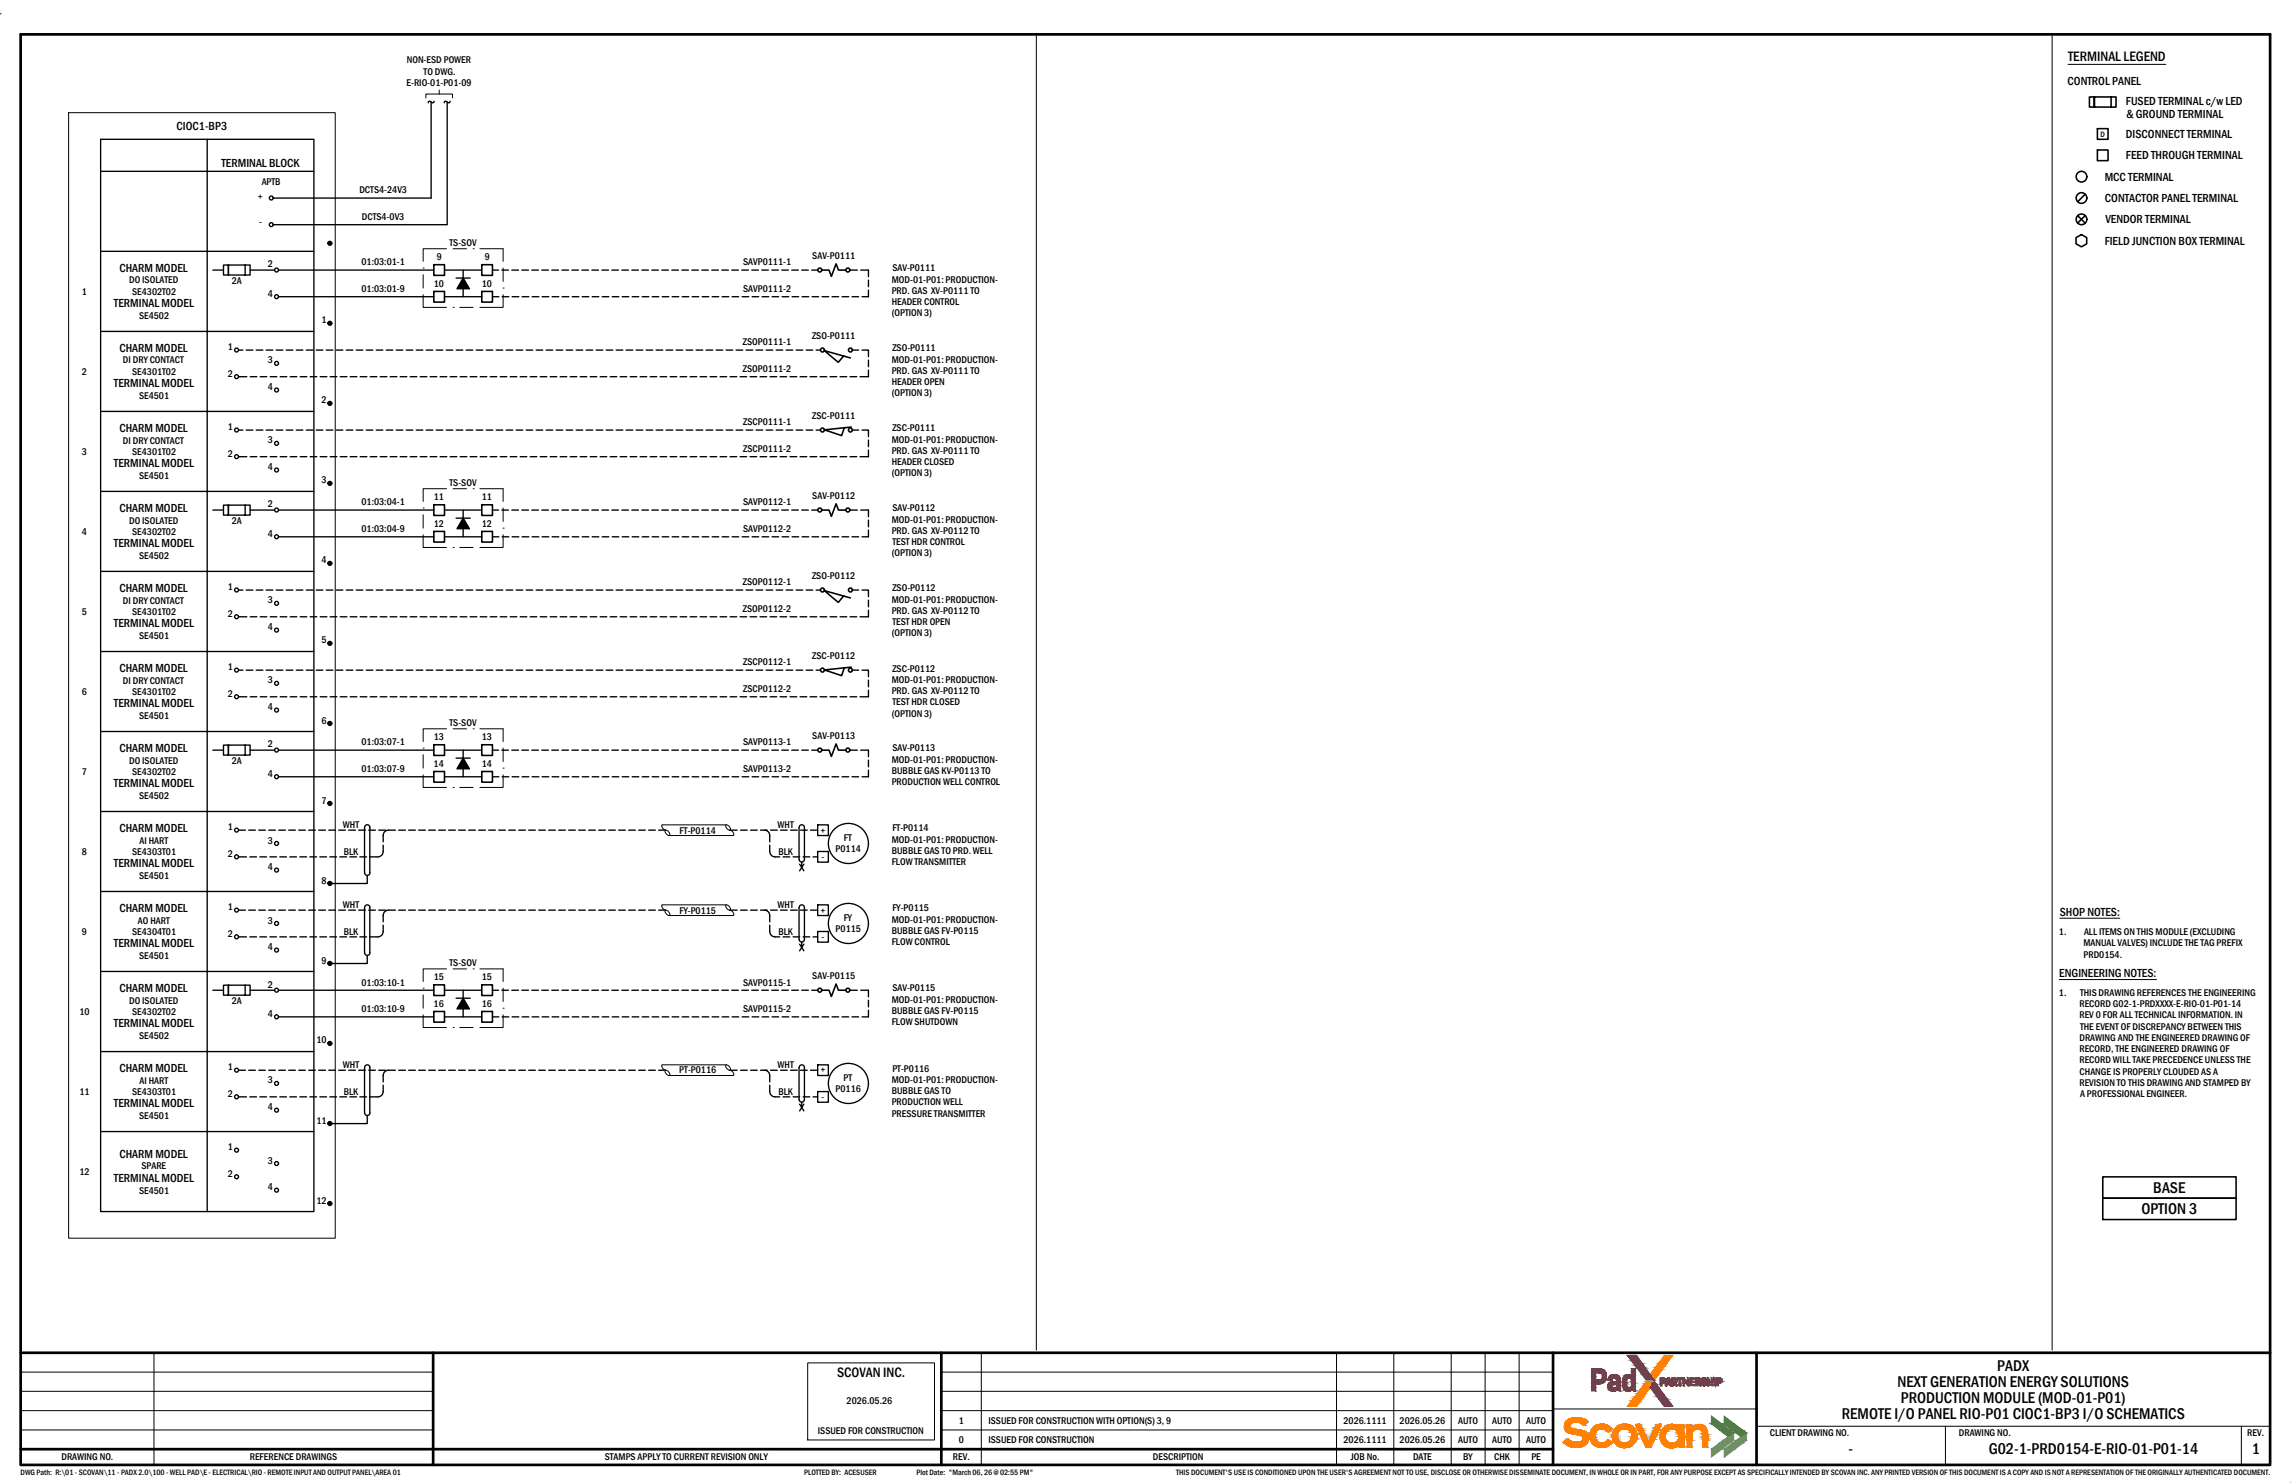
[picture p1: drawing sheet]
<svg xmlns="http://www.w3.org/2000/svg" width="864mm" height="559mm" viewBox="0 0 864 559" stroke-linecap="round" stroke-linejoin="round" font-family="sans-serif">
<defs><g id="words">
<g font-size="6">
<text x="811.7" y="449.5">BASE</text>
<text x="807.2" y="457.5">OPTION 3</text>
<text x="752.9" y="516.6">PADX</text>
<text x="715.3" y="522.6">NEXT GENERATION ENERGY SOLUTIONS</text>
<text x="716.5" y="528.6">PRODUCTION MODULE (MOD-01-P01)</text>
<text x="694.3" y="534.6">REMOTE I/O PANEL RIO-P01 CIOC1-BP3 I/O SCHEMATICS</text>
<text x="696.8" y="548">-</text>
<text x="749.6" y="548">G02-1-PRD0154-E-RIO-01-P01-14</text>
<text x="848.9" y="548">1</text>
</g>
<g font-size="5.3">
<text x="779.6" y="23.1">TERMINAL LEGEND</text>
<text x="315.5" y="518.7">SCOVAN INC.</text>
</g>
<g font-size="4.5">
<text x="779.4" y="31.9">CONTROL PANEL</text>
<text x="801.4" y="39.5">FUSED TERMINAL c/w LED</text>
<text x="801.4" y="44.6">&amp; GROUND TERMINAL</text>
<text x="66.6" y="49">CIOC1-BP3</text>
<text x="801.4" y="52">DISCONNECT TERMINAL</text>
<text x="83.5" y="63.1">TERMINAL BLOCK</text>
<text x="801.4" y="60">FEED THROUGH TERMINAL</text>
<text x="793.4" y="68.1">MCC TERMINAL</text>
<text x="793.5" y="76.1">CONTACTOR PANEL TERMINAL</text>
<text x="793.6" y="84.2">VENDOR TERMINAL</text>
<text x="793.4" y="92.2">FIELD JUNCTION BOX TERMINAL</text>
<text x="45" y="102.4">CHARM MODEL</text>
<text x="42.9" y="115.8">TERMINAL MODEL</text>
<text x="45" y="132.5">CHARM MODEL</text>
<text x="42.9" y="146">TERMINAL MODEL</text>
<text x="45" y="162.7">CHARM MODEL</text>
<text x="42.9" y="176.1">TERMINAL MODEL</text>
<text x="45" y="192.9">CHARM MODEL</text>
<text x="42.9" y="206.2">TERMINAL MODEL</text>
<text x="45" y="223">CHARM MODEL</text>
<text x="42.9" y="236.4">TERMINAL MODEL</text>
<text x="45" y="253.2">CHARM MODEL</text>
<text x="42.9" y="266.5">TERMINAL MODEL</text>
<text x="45" y="283.3">CHARM MODEL</text>
<text x="42.9" y="296.7">TERMINAL MODEL</text>
<text x="45" y="313.5">CHARM MODEL</text>
<text x="42.9" y="326.8">TERMINAL MODEL</text>
<text x="45" y="343.6">CHARM MODEL</text>
<text x="776.4" y="345">SHOP NOTES:</text>
<text x="42.9" y="357">TERMINAL MODEL</text>
<text x="776.3" y="368.1">ENGINEERING NOTES:</text>
<text x="45" y="373.8">CHARM MODEL</text>
<text x="42.9" y="387.1">TERMINAL MODEL</text>
<text x="45" y="403.9">CHARM MODEL</text>
<text x="42.9" y="417.3">TERMINAL MODEL</text>
<text x="45" y="436.2">CHARM MODEL</text>
<text x="42.9" y="445.3">TERMINAL MODEL</text>
</g>
<g font-size="3.8">
<text x="153.3" y="23.9">NON-ESD POWER</text>
<text x="159.7" y="28.1">TO DWG.</text>
<text x="153.2" y="32.3">E-RIO-01-P01-09</text>
<text x="98.6" y="69.9">APTB</text>
<text x="97.2" y="75.4">+</text>
<text x="135.5" y="72.9">DCTS4-24V3</text>
<text x="136.4" y="82.9">DCTS4-0V3</text>
<text x="97.7" y="84.8">-</text>
<text x="169.5" y="92.7">TS-SOV</text>
<text x="101" y="100.8">2</text>
<text x="136.3" y="100">01:03:01-1</text>
<text x="164.6" y="98">9</text>
<text x="182.7" y="98">9</text>
<text x="280.1" y="100">SAVP0111-1</text>
<text x="306.2" y="97.5">SAV-P0111</text>
<text x="48.7" y="106.8">DO ISOLATED</text>
<text x="87.4" y="107.1">2A</text>
<text x="163.5" y="108">10</text>
<text x="181.6" y="108">10</text>
<text x="336.2" y="106.6">MOD-01-P01: PRODUCTION-</text>
<text x="336.4" y="102.3">SAV-P0111</text>
<text x="30.9" y="111.1">1</text>
<text x="49.8" y="111">SE4302T02</text>
<text x="101" y="111.8">4</text>
<text x="136.3" y="110.1">01:03:01-9</text>
<text x="280.1" y="110.1">SAVP0111-2</text>
<text x="336.1" y="110.8">PRD. GAS XV-P0111 TO</text>
<text x="336.1" y="115">HEADER CONTROL</text>
<text x="336.2" y="119.3">(OPTION 3)</text>
<text x="52.4" y="120.2">SE4502</text>
<text x="121.2" y="121.8">1</text>
<text x="85.9" y="131.9">1</text>
<text x="280" y="130.1">ZSOP0111-1</text>
<text x="306.1" y="127.6">ZSO-P0111</text>
<text x="46.4" y="136.9">DI DRY CONTACT</text>
<text x="101" y="136.9">3</text>
<text x="336.2" y="136.7">MOD-01-P01: PRODUCTION-</text>
<text x="336.4" y="132.4">ZSO-P0111</text>
<text x="30.9" y="141.2">2</text>
<text x="49.8" y="141.2">SE4301T02</text>
<text x="85.9" y="141.9">2</text>
<text x="280" y="140.2">ZSOP0111-2</text>
<text x="336.1" y="140.9">PRD. GAS XV-P0111 TO</text>
<text x="101" y="147">4</text>
<text x="336.1" y="145.2">HEADER OPEN</text>
<text x="336.2" y="149.4">(OPTION 3)</text>
<text x="52.4" y="150.4">SE4501</text>
<text x="121.2" y="152">2</text>
<text x="280.1" y="160.3">ZSCP0111-1</text>
<text x="306.2" y="157.8">ZSC-P0111</text>
<text x="46.4" y="167.1">DI DRY CONTACT</text>
<text x="85.9" y="162.1">1</text>
<text x="101" y="167.1">3</text>
<text x="336.2" y="166.8">MOD-01-P01: PRODUCTION-</text>
<text x="336.4" y="162.6">ZSC-P0111</text>
<text x="30.9" y="171.4">3</text>
<text x="49.8" y="171.4">SE4301T02</text>
<text x="85.9" y="172.1">2</text>
<text x="280.1" y="170.3">ZSCP0111-2</text>
<text x="336.1" y="171.1">PRD. GAS XV-P0111 TO</text>
<text x="101" y="177.1">4</text>
<text x="336.1" y="175.3">HEADER CLOSED</text>
<text x="336.2" y="179.5">(OPTION 3)</text>
<text x="52.4" y="180.5">SE4501</text>
<text x="121.2" y="182.2">3</text>
<text x="169.5" y="183.1">TS-SOV</text>
<text x="101" y="191.2">2</text>
<text x="136.3" y="190.5">01:03:04-1</text>
<text x="163.5" y="188.4">11</text>
<text x="181.6" y="188.4">11</text>
<text x="280.1" y="190.5">SAVP0112-1</text>
<text x="306.2" y="187.9">SAV-P0112</text>
<text x="48.7" y="197.3">DO ISOLATED</text>
<text x="87.4" y="197.5">2A</text>
<text x="336.2" y="197">MOD-01-P01: PRODUCTION-</text>
<text x="336.4" y="192.7">SAV-P0112</text>
<text x="30.9" y="201.5">4</text>
<text x="49.8" y="201.5">SE4302T02</text>
<text x="101" y="202.3">4</text>
<text x="136.3" y="200.5">01:03:04-9</text>
<text x="163.5" y="198.5">12</text>
<text x="181.6" y="198.5">12</text>
<text x="280.1" y="200.5">SAVP0112-2</text>
<text x="336.1" y="201.2">PRD. GAS XV-P0112 TO</text>
<text x="336.2" y="209.7">(OPTION 3)</text>
<text x="336.4" y="205.4">TEST HDR CONTROL</text>
<text x="52.4" y="210.7">SE4502</text>
<text x="121.2" y="212.3">4</text>
<text x="280" y="220.6">ZSOP0112-1</text>
<text x="306.1" y="218.1">ZSO-P0112</text>
<text x="46.4" y="227.4">DI DRY CONTACT</text>
<text x="85.9" y="222.3">1</text>
<text x="101" y="227.4">3</text>
<text x="336.2" y="227.1">MOD-01-P01: PRODUCTION-</text>
<text x="336.4" y="222.8">ZSO-P0112</text>
<text x="30.9" y="231.6">5</text>
<text x="49.8" y="231.6">SE4301T02</text>
<text x="85.9" y="232.4">2</text>
<text x="280" y="230.6">ZSOP0112-2</text>
<text x="336.1" y="231.4">PRD. GAS XV-P0112 TO</text>
<text x="101" y="237.4">4</text>
<text x="336.2" y="239.8">(OPTION 3)</text>
<text x="336.4" y="235.6">TEST HDR OPEN</text>
<text x="52.4" y="240.8">SE4501</text>
<text x="121.2" y="242.4">5</text>
<text x="280.1" y="250.7">ZSCP0112-1</text>
<text x="306.2" y="248.2">ZSC-P0112</text>
<text x="46.4" y="257.6">DI DRY CONTACT</text>
<text x="85.9" y="252.5">1</text>
<text x="101" y="257.5">3</text>
<text x="336.2" y="257.3">MOD-01-P01: PRODUCTION-</text>
<text x="336.4" y="253">ZSC-P0112</text>
<text x="30.9" y="261.8">6</text>
<text x="49.8" y="261.8">SE4301T02</text>
<text x="85.9" y="262.6">2</text>
<text x="280.1" y="260.8">ZSCP0112-2</text>
<text x="336.1" y="261.5">PRD. GAS XV-P0112 TO</text>
<text x="101" y="267.6">4</text>
<text x="336.4" y="265.8">TEST HDR CLOSED</text>
<text x="52.4" y="270.9">SE4501</text>
<text x="121.2" y="272.6">6</text>
<text x="169.5" y="273.6">TS-SOV</text>
<text x="336.2" y="270">(OPTION 3)</text>
<text x="101" y="281.6">2</text>
<text x="136.3" y="280.9">01:03:07-1</text>
<text x="163.5" y="278.8">13</text>
<text x="181.6" y="278.8">13</text>
<text x="280.1" y="280.9">SAVP0113-1</text>
<text x="306.2" y="278.4">SAV-P0113</text>
<text x="48.7" y="287.7">DO ISOLATED</text>
<text x="87.4" y="288">2A</text>
<text x="336.2" y="287.4">MOD-01-P01: PRODUCTION-</text>
<text x="336.4" y="283.2">SAV-P0113</text>
<text x="30.9" y="292">7</text>
<text x="49.8" y="292">SE4302T02</text>
<text x="101" y="292.7">4</text>
<text x="136.3" y="291">01:03:07-9</text>
<text x="163.4" y="288.9">14</text>
<text x="181.6" y="288.9">14</text>
<text x="280.1" y="291">SAVP0113-2</text>
<text x="336.1" y="291.7">BUBBLE GAS KV-P0113 TO</text>
<text x="336.1" y="295.9">PRODUCTION WELL CONTROL</text>
<text x="52.4" y="301.1">SE4502</text>
<text x="121.2" y="302.8">7</text>
<text x="52.6" y="317.8">AI HART</text>
<text x="85.9" y="312.8">1</text>
<text x="101" y="317.8">3</text>
<text x="129.3" y="312">WHT</text>
<text x="256.2" y="314.1">FT-P0114</text>
<text x="293.1" y="312">WHT</text>
<text x="309.3" y="314.1">+</text>
<text x="318.1" y="316.9">FT</text>
<text x="336.2" y="317.6">MOD-01-P01: PRODUCTION-</text>
<text x="336.4" y="313.3">FT-P0114</text>
<text x="30.9" y="322.1">8</text>
<text x="49.8" y="322.1">SE4303T01</text>
<text x="85.9" y="322.9">2</text>
<text x="129.6" y="322.1">BLK</text>
<text x="293.4" y="322.1">BLK</text>
<text x="315" y="321.2">P0114</text>
<text x="336.1" y="321.8">BUBBLE GAS TO PRD. WELL</text>
<text x="101" y="327.9">4</text>
<text x="309.7" y="324.1">-</text>
<text x="336.1" y="326.1">FLOW TRANSMITTER</text>
<text x="52.4" y="331.2">SE4501</text>
<text x="121.2" y="332.9">8</text>
<text x="85.9" y="342.9">1</text>
<text x="101" y="348">3</text>
<text x="129.3" y="342.2">WHT</text>
<text x="256.1" y="344.2">FY-P0115</text>
<text x="293.1" y="342.2">WHT</text>
<text x="309.3" y="344.2">+</text>
<text x="318.1" y="347.1">FY</text>
<text x="336.2" y="347.7">MOD-01-P01: PRODUCTION-</text>
<text x="336.4" y="343.5">FY-P0115</text>
<text x="30.9" y="352.3">9</text>
<text x="49.8" y="352.3">SE4304T01</text>
<text x="52" y="348">AO HART</text>
<text x="85.9" y="353">2</text>
<text x="129.6" y="352.3">BLK</text>
<text x="293.4" y="352.3">BLK</text>
<text x="315" y="351.3">P0115</text>
<text x="336.1" y="352">BUBBLE GAS FV-P0115</text>
<text x="776.1" y="352.2">1.</text>
<text x="785.6" y="352.2">ALL ITEMS ON THIS MODULE (EXCLUDING</text>
<text x="101" y="358">4</text>
<text x="309.7" y="354.2">-</text>
<text x="336.1" y="356.2">FLOW CONTROL</text>
<text x="785.4" y="356.5">MANUAL VALVES) INCLUDE THE TAG PREFIX</text>
<text x="52.4" y="361.4">SE4501</text>
<text x="121.2" y="363.1">9</text>
<text x="169.5" y="364">TS-SOV</text>
<text x="785.4" y="360.9">PRD0154.</text>
<text x="136.3" y="371.3">01:03:10-1</text>
<text x="163.5" y="369.3">15</text>
<text x="181.6" y="369.3">15</text>
<text x="280.1" y="371.3">SAVP0115-1</text>
<text x="306.2" y="368.9">SAV-P0115</text>
<text x="101" y="372.1">2</text>
<text x="336.2" y="377.9">MOD-01-P01: PRODUCTION-</text>
<text x="336.4" y="373.6">SAV-P0115</text>
<text x="776.1" y="375.3">1.</text>
<text x="784.1" y="375.3">THIS DRAWING REFERENCES THE ENGINEERING</text>
<text x="30" y="382.4">10</text>
<text x="48.7" y="378.2">DO ISOLATED</text>
<text x="49.8" y="382.4">SE4302T02</text>
<text x="87.4" y="378.4">2A</text>
<text x="101" y="383.2">4</text>
<text x="136.3" y="381.4">01:03:10-9</text>
<text x="163.4" y="379.3">16</text>
<text x="181.6" y="379.3">16</text>
<text x="280.1" y="381.4">SAVP0115-2</text>
<text x="336.1" y="382.1">BUBBLE GAS FV-P0115</text>
<text x="783.8" y="379.5">RECORD G02-1-PRDXXXX-E-RIO-01-P01-14</text>
<text x="783.8" y="383.8">REV 0 FOR ALL TECHNICAL INFORMATION. IN</text>
<text x="336.1" y="386.4">FLOW SHUTDOWN</text>
<text x="784.1" y="388">THE EVENT OF DISCREPANCY BETWEEN THIS</text>
<text x="52.4" y="391.5">SE4502</text>
<text x="119.3" y="393.2">10</text>
<text x="783.8" y="392.2">DRAWING AND THE ENGINEERED DRAWING OF</text>
<text x="783.8" y="396.5">RECORD, THE ENGINEERED DRAWING OF</text>
<text x="783.8" y="400.7">RECORD WILL TAKE PRECEDENCE UNLESS THE</text>
<text x="85.9" y="403.3">1</text>
<text x="129.3" y="402.5">WHT</text>
<text x="256.1" y="404.5">PT-P0116</text>
<text x="293.1" y="402.5">WHT</text>
<text x="309.3" y="404.5">+</text>
<text x="318" y="407.4">PT</text>
<text x="336.4" y="403.8">PT-P0116</text>
<text x="783.9" y="404.9">CHANGE IS PROPERLY CLOUDED AS A</text>
<text x="30" y="412.6">11</text>
<text x="49.8" y="412.5">SE4303T01</text>
<text x="52.6" y="408.3">AI HART</text>
<text x="85.9" y="413.3">2</text>
<text x="101" y="408.3">3</text>
<text x="129.6" y="412.5">BLK</text>
<text x="293.4" y="412.5">BLK</text>
<text x="315" y="411.6">P0116</text>
<text x="336.1" y="412.3">BUBBLE GAS TO</text>
<text x="336.2" y="408.1">MOD-01-P01: PRODUCTION-</text>
<text x="783.8" y="409.2">REVISION TO THIS DRAWING AND STAMPED BY</text>
<text x="784.1" y="413.4">A PROFESSIONAL ENGINEER.</text>
<text x="101" y="418.3">4</text>
<text x="309.7" y="414.6">-</text>
<text x="336.1" y="416.5">PRODUCTION WELL</text>
<text x="52.4" y="421.7">SE4501</text>
<text x="119.3" y="423.4">11</text>
<text x="336.1" y="420.8">PRESSURE TRANSMITTER</text>
<text x="85.9" y="433.4">1</text>
<text x="30" y="442.7">12</text>
<text x="53.3" y="440.6">SPARE</text>
<text x="85.9" y="443.4">2</text>
<text x="101" y="438.4">3</text>
<text x="52.4" y="449.7">SE4501</text>
<text x="101" y="448.5">4</text>
<text x="119.3" y="453.5">12</text>
<text x="319.2" y="529">2026.05.26</text>
<text x="361.4" y="536.4">1</text>
<text x="372.6" y="536.4">ISSUED FOR CONSTRUCTION WITH OPTION(S) 3, 9</text>
<text x="506.4" y="536.4">2026.1111</text>
<text x="527.6" y="536.4">2026.05.26</text>
<text x="549.7" y="536.4">AUTO</text>
<text x="562.5" y="536.4">AUTO</text>
<text x="575.3" y="536.4">AUTO</text>
<text x="308.3" y="540.3">ISSUED FOR CONSTRUCTION</text>
<text x="361.4" y="543.7">0</text>
<text x="372.6" y="543.7">ISSUED FOR CONSTRUCTION</text>
<text x="506.4" y="543.7">2026.1111</text>
<text x="527.6" y="543.7">2026.05.26</text>
<text x="549.7" y="543.7">AUTO</text>
<text x="562.5" y="543.7">AUTO</text>
<text x="575.3" y="543.7">AUTO</text>
<text x="667.1" y="541.1">CLIENT DRAWING NO.</text>
<text x="738.4" y="541.1">DRAWING NO.</text>
<text x="847.1" y="541.2">REV.</text>
<text x="23.2" y="550.3">DRAWING NO.</text>
<text x="94.1" y="550.3">REFERENCE DRAWINGS</text>
<text x="228" y="550.3">STAMPS APPLY TO CURRENT REVISION ONLY</text>
<text x="359.2" y="550.3">REV.</text>
<text x="434.6" y="550.3">DESCRIPTION</text>
<text x="509.2" y="550.3">JOB No.</text>
<text x="532.6" y="550.3">DATE</text>
<text x="551.6" y="550.3">BY</text>
<text x="563.2" y="550.3">CHK</text>
<text x="577.3" y="550.3">PE</text>
</g>
<g font-size="3">
<text x="791.8" y="51.5">D</text>
<text x="7.7" y="555.9">DWG Path: R:\01 - SCOVAN\11 - PADX 2.0\100 - WELL PAD\E - ELECTRICAL\RIO - REMOTE INPUT AND OUTPUT PANEL\AREA 01</text>
<text x="303.1" y="555.9">PLOTTED BY: ACESUSER</text>
<text x="345.4" y="555.9">Plot Date: &quot;March 06, 26 @ 02:55 PM&quot;</text>
<text x="443.4" y="555.9">THIS DOCUMENT'S USE IS CONDITIONED UPON THE USER'S AGREEMENT NOT TO USE, DISCLOSE OR OTHERWISE DISSEMINATE DOCUMENT, IN WHOLE OR IN PART, FOR ANY PURPOSE EXCEPT AS SPECIFICALLY INTENDED BY SCOVAN INC. ANY PRINTED VERSION OF THIS DOCUMENT IS A COPY AND IS NOT A REPRESENTATION OF THE ORIGINALLY AUTHENTICATED DOCUMENT.</text>
</g>
</g></defs>
<!-- layer: G02-1-PRDXXXX-E-MRIO-01-P01-01$0$TITLE -->
<path d="M390.7 13.4v495.3M773.6 13.4v495.3" fill="none" stroke="#000" stroke-width=".38"/>
<!-- layer: G02-1-PRDXXXX-E-MRIO-01-P01-01$0$SYMBOL-1 -->
<g fill="none" stroke="#000" stroke-width=".51">
<path d="M92.4 99.9h-8.2v3.7h1.9v-3.7v3.7h8.2v-3.7h-1.9v3.7M123.6 91.7a.57 .57 0 0 1 .5-.7 .57 .57 0 0 1 .6 .5 .57 .57 0 0 1-.6 .6l-.2-.4 .1-.3 .6 .3M124.3 91.7h-.2l.3 .2 .2-.2M124.4 91.7h.2M171.9 104.8h5.3M174.6 104.8l-2.3 4h4.7l-2.4-4v.5l-1.9 3.2h3.8l-1.9-3.2v.5l-1.4 2.4h2.8l-1.4-2.4v.6l-.9 1.6h1.8l-.9-1.6-.5 1.3h.9l-.4-.8v.5M123.6 121.8a.57 .57 0 0 1 .5-.7 .57 .57 0 0 1 .6 .6 .57 .57 0 0 1-.6 .5l-.2-.4 .1-.3 .6 .3M124.3 121.8h-.2l.3 .2 .2-.2M124.4 121.8h.2M123.6 152a.57 .57 0 0 1 .5-.7 .57 .57 0 0 1 .6 .5 .57 .57 0 0 1-.6 .6l-.2-.4 .1-.3 .6 .3M124.3 152h-.2l.3 .2 .2-.2M124.4 152h.2"/>
<path d="M92.4 190.3h-8.2v3.8h1.9v-3.8v3.8h8.2v-3.8h-1.9v3.8M123.6 182.1a.57 .57 0 0 1 .5-.7 .57 .57 0 0 1 .6 .6 .57 .57 0 0 1-.6 .6l-.2-.5 .1-.3 .6 .3M124.3 182.1h-.2l.3 .3 .2-.3M124.4 182.1h.2M171.9 195.2h5.3M174.6 195.2l-2.3 4h4.7l-2.4-4v.5l-1.9 3.3h3.8l-1.9-3.3v.6l-1.4 2.4h2.8l-1.4-2.4v.5l-.9 1.6h1.8l-.9-1.6-.5 1.4h.9l-.4-.8v.5M123.6 212.3a.57 .57 0 0 1 .5-.7 .57 .57 0 0 1 .6 .5 .57 .57 0 0 1-.6 .6l-.2-.4 .1-.3 .6 .3M124.3 212.3h-.2l.3 .2 .2-.2M124.4 212.3h.2M123.6 242.4a.57 .57 0 0 1 .5-.7 .57 .57 0 0 1 .6 .6 .57 .57 0 0 1-.6 .5l-.2-.4 .1-.3 .6 .3M124.3 242.4h-.2l.3 .3 .2-.3M124.4 242.4h.2"/>
<path d="M123.6 272.6a.57 .57 0 0 1 .5-.7 .57 .57 0 0 1 .6 .5 .57 .57 0 0 1-.6 .6l-.2-.4 .1-.3 .6 .3M124.3 272.6h-.2l.3 .2 .2-.2M124.4 272.6h.2M92.4 280.8h-8.2v3.7h1.9v-3.7v3.7h8.2v-3.7h-1.9v3.7M171.9 285.7h5.3M174.6 285.7l-2.3 4h4.7l-2.4-4v.5l-1.9 3.2h3.8l-1.9-3.2v.5l-1.4 2.4h2.8l-1.4-2.4v.6l-.9 1.6h1.8l-.9-1.6-.5 1.3h.9l-.4-.8v.5M123.6 302.7a.57 .57 0 0 1 .5-.7 .57 .57 0 0 1 .6 .6 .57 .57 0 0 1-.6 .6l-.2-.5 .1-.3 .6 .3M124.3 302.7h-.2l.3 .3 .2-.3M124.4 302.7h.2M308.2 310.8h4.1v4h-4.1zM123.6 332.9a.57 .57 0 0 1 .5-.7 .57 .57 0 0 1 .6 .5 .57 .57 0 0 1-.6 .6l-.2-.4 .1-.3 .6 .3M124.3 332.9h-.2l.3 .2 .2-.2"/>
<path d="M124.4 332.9h.2M308.2 320.8h4.1v4.1h-4.1zM308.2 341h4.1v4h-4.1zM308.2 351h4.1v4h-4.1zM92.4 371.2h-8.2v3.8h1.9v-3.8v3.8h8.2v-3.8h-1.9v3.8M123.6 363a.57 .57 0 0 1 .5-.7 .57 .57 0 0 1 .6 .6 .57 .57 0 0 1-.6 .5l-.2-.4 .1-.3 .6 .3M124.3 363h-.2l.3 .3 .2-.3M124.4 363h.2M171.9 376.1h5.3M174.6 376.1l-2.3 4.1h4.7l-2.4-4.1v.5l-1.9 3.3h3.8l-1.9-3.3v.6l-1.4 2.4h2.8l-1.4-2.4v.5l-.9 1.6h1.8l-.9-1.6-.5 1.4h.9l-.4-.9v.6M123.6 393.2a.57 .57 0 0 1 .5-.7 .57 .57 0 0 1 .6 .5 .57 .57 0 0 1-.6 .6l-.2-.4 .1-.3 .6 .3M124.3 393.2h-.2l.3 .2 .2-.2"/>
<path d="M124.4 393.2h.2M308.2 401.2h4.1v4.1h-4.1zM308.2 411.3h4.1v4h-4.1zM123.6 423.4a.57 .57 0 0 1 .5-.8 .57 .57 0 0 1 .6 .6 .57 .57 0 0 1-.6 .6l-.2-.4 .1-.4 .6 .4M124.3 423.4h-.2l.3 .2 .2-.2M124.4 423.4h.2M123.6 453.5a.57 .57 0 0 1 .5-.7 .57 .57 0 0 1 .6 .5 .57 .57 0 0 1-.6 .6l-.2-.4 .1-.3 .6 .3M124.3 453.5h-.2l.3 .2 .2-.2M124.4 453.5h.2"/>
<circle cx="102.3" cy="74.6" r=".74"/>
<circle cx="102.3" cy="84.6" r=".74"/>
<circle cx="124.4" cy="91.7" r=".74"/>
<circle cx="104.2" cy="101.7" r=".74"/>
<circle cx="104.2" cy="111.8" r=".74"/>
<circle cx="89.2" cy="131.9" r=".74"/>
<circle cx="104.2" cy="136.9" r=".74"/>
<circle cx="124.4" cy="121.8" r=".74"/>
<circle cx="89.2" cy="141.9" r=".74"/>
<circle cx="104.2" cy="147" r=".74"/>
<circle cx="124.4" cy="152" r=".74"/>
<circle cx="89.2" cy="162" r=".74"/>
<circle cx="89.2" cy="172.1" r=".74"/>
<circle cx="104.2" cy="167.1" r=".74"/>
<circle cx="104.2" cy="177.1" r=".74"/>
<circle cx="104.2" cy="192.2" r=".74"/>
<circle cx="124.4" cy="182.1" r=".74"/>
<circle cx="104.2" cy="202.2" r=".74"/>
<circle cx="124.4" cy="212.3" r=".74"/>
<circle cx="89.2" cy="222.3" r=".74"/>
<circle cx="89.2" cy="232.4" r=".74"/>
<circle cx="104.2" cy="237.4" r=".74"/>
<circle cx="104.2" cy="227.4" r=".74"/>
<circle cx="89.2" cy="252.5" r=".74"/>
<circle cx="104.2" cy="257.5" r=".74"/>
<circle cx="124.4" cy="242.4" r=".74"/>
<circle cx="89.2" cy="262.5" r=".74"/>
<circle cx="104.2" cy="267.6" r=".74"/>
<circle cx="124.4" cy="272.6" r=".74"/>
<circle cx="104.2" cy="282.6" r=".74"/>
<circle cx="104.2" cy="292.7" r=".74"/>
<circle cx="89.2" cy="312.8" r=".74"/>
<circle cx="104.2" cy="317.8" r=".74"/>
<circle cx="124.4" cy="302.7" r=".74"/>
<circle cx="319.8" cy="317.8" r="7.6"/>
<circle cx="89.2" cy="322.9" r=".74"/>
<circle cx="104.2" cy="327.9" r=".74"/>
<circle cx="124.4" cy="332.9" r=".74"/>
<circle cx="89.2" cy="353" r=".74"/>
<circle cx="89.2" cy="342.9" r=".74"/>
<circle cx="104.2" cy="358" r=".74"/>
<circle cx="104.2" cy="348" r=".74"/>
<circle cx="319.8" cy="348" r="7.6"/>
<circle cx="104.2" cy="373.1" r=".74"/>
<circle cx="124.4" cy="363" r=".74"/>
<circle cx="104.2" cy="383.1" r=".74"/>
<circle cx="124.4" cy="393.2" r=".74"/>
<circle cx="89.2" cy="413.3" r=".74"/>
<circle cx="89.2" cy="403.2" r=".74"/>
<circle cx="104.2" cy="408.2" r=".74"/>
<circle cx="104.2" cy="418.3" r=".74"/>
<circle cx="319.8" cy="408.2" r="7.6"/>
<circle cx="89.2" cy="433.4" r=".74"/>
<circle cx="104.2" cy="438.4" r=".74"/>
<circle cx="124.4" cy="423.4" r=".74"/>
<circle cx="89.2" cy="443.4" r=".74"/>
<circle cx="104.2" cy="448.5" r=".74"/>
<circle cx="124.4" cy="453.5" r=".74"/>
</g>
<!-- layer: G02-1-PRDXXXX-E-MRIO-01-P01-01$0$PANEL-7 -->
<path d="M25.9 42.5h100.5v424.1h-100.5z" fill="none" stroke="#000" stroke-width=".38"/>
<!-- layer: G02-1-PRDXXXX-E-MRIO-01-P01-01$0$PANEL-1 -->
<g fill="none" stroke="#000" stroke-width=".51">
<path d="M37.9 52.5h80.4v404h-80.4zM78.1 52.5v404M37.9 64.6h80.4M37.9 94.7h80.4M37.9 124.9h80.4M37.9 155h80.4M37.9 185.2h80.4M37.9 215.3h80.4M37.9 245.5h80.4M37.9 275.6h80.4M37.9 305.8h80.4M37.9 335.9h80.4"/>
<path d="M37.9 366.1h80.4M37.9 396.2h80.4M37.9 426.4h80.4"/>
</g>
<!-- layer: G02-1-PRDXXXX-E-MRIO-01-P01-01$0$WIRE-1 -->
<g fill="none" stroke="#000" stroke-width=".51">
<path d="M162.5 38.4v36.2h-59.5M163.6 38.1l-.4 .6-1.2-.6-.5 .3v.3M168.6 38.4v46.3h-65.6M169.6 38.1l-.4 .6-1.1-.6-.4 .1-.2 .5M80.2 101.8h4M94.3 101.8h9.2M105 101.8h58.5M105 111.8h58.5M167.6 101.8h14M167.6 111.8h14M174.6 101.8v10M80.2 192.2h4"/>
<path d="M94.3 192.2h9.2M105 192.2h58.5M167.6 192.2h14M174.6 192.2v10.1M105 202.3h58.5M167.6 202.3h14M80.2 282.7h4M94.3 282.7h9.2M105 282.7h58.5M105 292.7h58.5M167.6 282.7h14M167.6 292.7h14"/>
<path d="M174.6 282.7v10M137.4 311.8v17.1M137.5 311.8a.99 .99 0 0 1 1-1 .99 .99 0 0 1 .9 1M139.4 311.8v17.1M301.2 311.8v12.1M301.2 311.8a.99 .99 0 0 1 1-1 .99 .99 0 0 1 1 1v12.1M137.5 328.9a.99 .99 0 0 0 1 1 .99 .99 0 0 0 .9-1M138.4 329.9v3h-14.1M301.2 323.8a.99 .99 0 0 0 1 1 .99 .99 0 0 0 1-1M301.4 325.6l1.6 2.5M302.2 324.9v2M303 325.6l-1.6 2.5"/>
<path d="M137.4 342v17M137.5 341.9a.99 .99 0 0 1 1-.9 .99 .99 0 0 1 .9 .9M137.5 359a.99 .99 0 0 0 1 1 .99 .99 0 0 0 .9-1M139.4 342v17M301.2 342v12M301.2 341.9a.99 .99 0 0 1 1-.9 .99 .99 0 0 1 1 .9v12.1a.99 .99 0 0 1-1 1 .99 .99 0 0 1-1-1M301.4 355.8l1.6 2.5M302.2 355v2M303 355.8l-1.6 2.5M80.2 373.1h4M94.3 373.1h9.2M105 373.1h58.5"/>
<path d="M138.4 360v3.1h-14.1M167.6 373.1h14M174.6 373.1v10.1M105 383.2h58.5M167.6 383.2h14M137.4 402.3v17.1M137.5 402.2a.99 .99 0 0 1 1-1 .99 .99 0 0 1 .9 1M137.5 419.3a.99 .99 0 0 0 1 1 .99 .99 0 0 0 .9-1M139.4 402.3v17.1M301.2 402.3v12M301.2 402.2a.99 .99 0 0 1 1-1 .99 .99 0 0 1 1 1v12.1a.99 .99 0 0 1-1 1 .99 .99 0 0 1-1-1M301.4 416.1l1.6 2.5"/>
<path d="M302.2 415.3v2M303 416.1l-1.6 2.5M138.4 420.3v3.1h-14.1"/>
</g>
<!-- layer: G02-1-PRDXXXX-E-MRIO-01-P01-01$0$TEXT-2 -->
<path d="M160.5 36.9v-1.5h10.1v1.5M165.6 33.9v1.5M776.4 346h22.7" fill="none" stroke="#000" stroke-width=".38"/>
<!-- layer: G02-1-PRDXXXX-E-MRIO-01-P01-01$0$(OPTION 3) SYMBOL-3 -->
<g fill="none" stroke="#000" stroke-width=".59">
<path d="M309.8 101.8h2.7l.9 2.3 1.8-4.7 .9 2.4h2.7M318 134.2l-2 2.3-5.3-4.4 9.8 2.8M320.9 160.9l-10.1 1.1 6.4 2.1 1.1-2.9M309.8 192.2h2.7l.9 2.4 1.8-4.8 .9 2.4h2.7M318 224.6l-2 2.4-5.3-4.5 9.8 2.8M320.9 251.4l-10.1 1 6.4 2.2 1.1-3M792.6 451.5h50.3v8h-50.3z"/>
<circle cx="309" cy="101.7" r=".74"/>
<circle cx="319.6" cy="101.7" r=".74"/>
<circle cx="310" cy="131.9" r=".74"/>
<circle cx="320.6" cy="131.9" r=".74"/>
<circle cx="310" cy="162" r=".74"/>
<circle cx="320.6" cy="162" r=".74"/>
<circle cx="309" cy="192.2" r=".74"/>
<circle cx="319.6" cy="192.2" r=".74"/>
<circle cx="310" cy="222.3" r=".74"/>
<circle cx="320.6" cy="222.3" r=".74"/>
<circle cx="310" cy="252.5" r=".74"/>
<circle cx="320.6" cy="252.5" r=".74"/>
</g>
<!-- layer: G02-1-PRDXXXX-E-MRIO-01-P01-01$0$SYMBOL-3 -->
<g fill="none" stroke="#000" stroke-width=".59">
<path d="M163.5 99.7h4.1v4.1h-4.1zM181.6 99.7h4v4.1h-4zM163.5 109.8h4.1v4h-4.1zM181.6 109.8h4v4h-4zM163.5 190.2h4.1v4h-4.1zM181.6 190.2h4v4h-4zM163.5 200.2h4.1v4.1h-4.1zM181.6 200.2h4v4.1h-4zM163.5 280.6h4.1v4h-4.1zM163.5 290.7h4.1v4h-4.1zM181.6 280.6h4v4h-4zM181.6 290.7h4v4h-4z"/>
<path d="M309.8 282.7h2.7l.9 2.3 1.8-4.7 .9 2.4h2.7M163.5 371.1h4.1v4h-4.1zM181.6 371.1h4v4h-4zM309.8 373.1h2.7l.9 2.4 1.8-4.7 .9 2.3h2.7M163.5 381.1h4.1v4h-4.1zM181.6 381.1h4v4h-4zM792.6 443.4h50.3v8.1h-50.3z"/>
<circle cx="309" cy="282.6" r=".74"/>
<circle cx="319.6" cy="282.6" r=".74"/>
<circle cx="309" cy="373.1" r=".74"/>
<circle cx="319.6" cy="373.1" r=".74"/>
</g>
<!-- layer: G02-1-PRDXXXX-E-MRIO-01-P01-01$0$ENGINEERING NOTE -->
<path d="M776.3 369.1h36.6" fill="none" stroke="#000" stroke-width=".38"/>
<!-- layer: G02-1-PRDXXXX-E-MRIO-01-P01-01$0$FWIRE-1 -->
<g fill="none" stroke="#000" stroke-width=".51">
<path d="M185.6 282.7h2.3M185.6 292.7h2.4M189.1 282.7h2.6M189.3 292.7h2.5M192.9 282.7h2.6M193 292.7h2.6M196.7 282.7h2.5M196.8 292.7h2.5M200.4 282.7h2.6M200.6 292.7h2.5M204.2 282.7h2.6M204.3 292.7h2.6"/>
<path d="M208 282.7h2.5M208.1 292.7h2.6M211.8 282.7h2.5M211.9 292.7h2.5M215.6 282.7h2.5M215.7 292.7h2.5M219.3 282.7h2.5M219.5 292.7h2.5M223.1 282.7h2.5M223.2 292.7h2.5M226.9 282.7h2.5M227 292.7h2.5"/>
<path d="M230.6 282.7h2.5M230.8 292.7h2.5M234.4 282.7h2.5M234.5 292.7h2.5M238.2 282.7h2.5M238.3 292.7h2.5M241.9 282.7h2.5M242.1 292.7h2.5M245.7 282.7h2.5M245.8 292.7h2.5M249.5 282.7h2.5M249.6 292.7h2.5"/>
<path d="M253.2 282.7h2.5M253.4 292.7h2.5M257 282.7h2.5M257.1 292.7h2.5M260.8 282.7h2.5M260.9 292.7h2.5M264.5 282.7h2.5M264.7 292.7h2.5M268.3 282.7h2.5M268.4 292.7h2.5M272.1 282.7h2.5M272.2 292.7h2.5"/>
<path d="M275.8 282.7h2.5M276 292.7h2.5M279.6 282.7h2.5M279.7 292.7h2.5M283.4 282.7h2.5M283.5 292.7h2.5M287.1 282.7h2.5M287.3 292.7h2.5M290.9 282.7h2.5M291 292.7h2.5M294.7 282.7h2.5M294.8 292.7h2.5"/>
<path d="M298.4 282.7h2.5M298.6 292.7h2.5M302.2 282.7h2.5M302.3 292.7h2.5M306 282.7h2.2M306.1 292.7h2.5M309.9 292.7h2.5M313.6 292.7h2.5M317.4 292.7h2.5M320.3 282.7h2.9M321.2 292.7h2.5M324.4 282.7h3v2.5"/>
<path d="M327.4 286.4v2.5M327.4 290.2v2.5h-2.4M89.9 312.8h2.6M93.8 312.8h2.5M97.5 312.8h2.5M101.3 312.8h2.5M105.1 312.8h2.5M108.8 312.8h2.5M112.6 312.8h2.5M116.4 312.8h2.5M120.1 312.8h2.6M123.9 312.8h2.5"/>
<path d="M127.7 312.8h2.5M131.4 312.8h2.6M135.2 312.8h2.6M139 312.8h2.5M142.7 312.8h2.6M144.4 318.5v2.3a2 2 0 0 1-1.9 2.1h-3.1M146.4 312.8a2 2 0 0 0-2 2v2.4M146.5 312.8h2.6M150.3 312.8h2.5M154.1 312.8h2.5M157.8 312.8h2.6M161.6 312.8h2.5"/>
<path d="M165.4 312.8h2.5M169.1 312.8h2.6M172.9 312.8h2.5M176.7 312.8h2.5M180.4 312.8h2.6M184.2 312.8h2.5M188 312.8h2.5M191.8 312.8h2.5M195.5 312.8h2.5M199.3 312.8h2.5M203.1 312.8h2.5M206.8 312.8h2.5"/>
<path d="M210.6 312.8h2.5M214.4 312.8h2.5M218.1 312.8h2.5M221.9 312.8h2.5M225.7 312.8h2.5M229.4 312.8h2.5M233.2 312.8h2.5M237 312.8h2.5M240.7 312.8h2.5M244.5 312.8h2.5M248.3 312.8h2.6M275.2 312.8h2.7"/>
<path d="M279.1 312.8h2.6M282.9 312.8h2.6M286.7 312.8h2.5M288.2 312.8a2 2 0 0 1 2 2v2.4M290.2 318.5v2.3a2.02 2.02 0 0 0 2 2.1h1.7M290.4 312.8h2.6M294.2 312.8h2.6M298 312.8h2.5M301.8 312.8h2.5M305.5 312.8h2.7M89.9 322.9h3M94.2 322.9h2.5"/>
<path d="M98 322.9h2.5M101.7 322.9h2.5M105.5 322.9h2.5M109.3 322.9h2.5M113 322.9h2.6M116.8 322.9h2.5M120.6 322.9h2.5M124.3 322.9h2.6M128.1 322.9h2.5M131.9 322.9h2.5M135.6 322.9h2.6M295.2 322.9h2.5"/>
<path d="M299 322.9h2.5M302.7 322.9h2.5M306.5 322.9h1.7M89.9 353h3M89.9 342.9h2.6M93.8 342.9h2.5M94.2 353h2.5M97.5 342.9h2.5M98 353h2.5M101.3 342.9h2.5M101.7 353h2.5M105.1 342.9h2.5"/>
<path d="M105.5 353h2.5M108.8 342.9h2.5M109.3 353h2.5M112.6 342.9h2.5M113 353h2.6M116.4 342.9h2.5M116.8 353h2.5M120.1 342.9h2.6M120.6 353h2.5M123.9 342.9h2.5M124.3 353h2.6M127.7 342.9h2.5"/>
<path d="M128.1 353h2.5M131.4 342.9h2.6M131.9 353h2.5M135.2 342.9h2.6M135.6 353h2.6M139 342.9h2.5M142.7 342.9h2.6M144.4 348.6v2.4a2 2 0 0 1-1.9 2h-3.1M146.4 342.9a2 2 0 0 0-2 2.1v2.3M146.5 342.9h2.6M150.3 342.9h2.5M154.1 342.9h2.5"/>
<path d="M157.8 342.9h2.6M161.6 342.9h2.5M165.4 342.9h2.5M169.1 342.9h2.6M172.9 342.9h2.5M176.7 342.9h2.5M180.4 342.9h2.6M184.2 342.9h2.5M188 342.9h2.5M191.8 342.9h2.5M195.5 342.9h2.5M199.3 342.9h2.5"/>
<path d="M203.1 342.9h2.5M206.8 342.9h2.5M210.6 342.9h2.5M214.4 342.9h2.5M218.1 342.9h2.5M221.9 342.9h2.5M225.7 342.9h2.5M229.4 342.9h2.5M233.2 342.9h2.5M237 342.9h2.5M240.7 342.9h2.5M244.5 342.9h2.5"/>
<path d="M248.3 342.9h2.6M275.2 342.9h2.7M279.1 342.9h2.6M282.9 342.9h2.6M286.7 342.9h2.5M288.2 342.9a2 2 0 0 1 2 2.1v2.3M290.2 348.6v2.4a2.02 2.02 0 0 0 2 2h1.7M290.4 342.9h2.6M294.2 342.9h2.6M295.2 353h2.5M298 342.9h2.5M299 353h2.5"/>
<path d="M301.8 342.9h2.5M302.7 353h2.5M305.5 342.9h2.7M306.5 353h1.7M185.6 373.1h2.3M189.1 373.1h2.6M192.9 373.1h2.6M196.7 373.1h2.5M200.4 373.1h2.6M204.2 373.1h2.6M208 373.1h2.5M211.8 373.1h2.5"/>
<path d="M215.6 373.1h2.5M219.3 373.1h2.5M223.1 373.1h2.5M226.9 373.1h2.5M230.6 373.1h2.5M234.4 373.1h2.5M238.2 373.1h2.5M241.9 373.1h2.5M245.7 373.1h2.5M249.5 373.1h2.5M253.2 373.1h2.5M257 373.1h2.5"/>
<path d="M260.8 373.1h2.5M264.5 373.1h2.5M268.3 373.1h2.5M272.1 373.1h2.5M275.8 373.1h2.5M279.6 373.1h2.5M283.4 373.1h2.5M287.1 373.1h2.5M290.9 373.1h2.5M294.7 373.1h2.5M298.4 373.1h2.5M302.2 373.1h2.5"/>
<path d="M306 373.1h2.2M320.3 373.1h2.9M324.4 373.1h3v2.5M327.4 376.9v2.5M185.6 383.2h2.4M189.3 383.2h2.5M193 383.2h2.6M196.8 383.2h2.5M200.6 383.2h2.5M204.3 383.2h2.6M208.1 383.2h2.6M211.9 383.2h2.5"/>
<path d="M215.7 383.2h2.5M219.5 383.2h2.5M223.2 383.2h2.5M227 383.2h2.5M230.8 383.2h2.5M234.5 383.2h2.5M238.3 383.2h2.5M242.1 383.2h2.5M245.8 383.2h2.5M249.6 383.2h2.5M253.4 383.2h2.5M257.1 383.2h2.5"/>
<path d="M260.9 383.2h2.5M264.7 383.2h2.5M268.4 383.2h2.5M272.2 383.2h2.5M276 383.2h2.5M279.7 383.2h2.5M283.5 383.2h2.5M287.3 383.2h2.5M291 383.2h2.5M294.8 383.2h2.5M298.6 383.2h2.5M302.3 383.2h2.5"/>
<path d="M306.1 383.2h2.5M309.9 383.2h2.5M313.6 383.2h2.5M317.4 383.2h2.5M321.2 383.2h2.5M327.4 380.7v2.5h-2.4M89.9 413.3h3M89.9 403.3h2.6M93.8 403.3h2.5M94.2 413.3h2.5M97.5 403.3h2.5M98 413.3h2.5"/>
<path d="M101.3 403.3h2.5M101.7 413.3h2.5M105.1 403.3h2.5M105.5 413.3h2.5M108.8 403.3h2.5M109.3 413.3h2.5M112.6 403.3h2.5M113 413.3h2.6M116.4 403.3h2.5M116.8 413.3h2.5M120.1 403.3h2.6M120.6 413.3h2.5"/>
<path d="M123.9 403.3h2.5M124.3 413.3h2.6M127.7 403.3h2.5M128.1 413.3h2.5M131.4 403.3h2.6M131.9 413.3h2.5M135.2 403.3h2.6M135.6 413.3h2.6M139 403.3h2.5M142.7 403.3h2.6M144.4 408.9v2.4a2 2 0 0 1-1.9 2h-3.1M146.4 403.3a2 2 0 0 0-2 2v2.4"/>
<path d="M146.5 403.3h2.6M150.3 403.3h2.5M154.1 403.3h2.5M157.8 403.3h2.6M161.6 403.3h2.5M165.4 403.3h2.5M169.1 403.3h2.6M172.9 403.3h2.5M176.7 403.3h2.5M180.4 403.3h2.6M184.2 403.3h2.5M188 403.3h2.5"/>
<path d="M191.8 403.3h2.5M195.5 403.3h2.5M199.3 403.3h2.5M203.1 403.3h2.5M206.8 403.3h2.5M210.6 403.3h2.5M214.4 403.3h2.5M218.1 403.3h2.5M221.9 403.3h2.5M225.7 403.3h2.5M229.4 403.3h2.5M233.2 403.3h2.5"/>
<path d="M237 403.3h2.5M240.7 403.3h2.5M244.5 403.3h2.5M248.3 403.3h2.6M275.2 403.3h2.7M279.1 403.3h2.6M282.9 403.3h2.6M286.7 403.3h2.5M288.2 403.3a2 2 0 0 1 2 2v2.4M290.2 408.9v2.4a2.02 2.02 0 0 0 2 2h1.7M290.4 403.3h2.6M294.2 403.3h2.6"/>
<path d="M295.2 413.3h2.5M298 403.3h2.5M299 413.3h2.5M301.8 403.3h2.5M302.7 413.3h2.5M305.5 403.3h2.7M306.5 413.3h1.7"/>
</g>
<!-- layer: G02-1-PRDXXXX-E-MRIO-01-P01-01$0$EQUIP ENCL -->
<g fill="none" stroke="#000" stroke-width=".38">
<path d="M168.3 93.7h-8.8v4.8M170.8 93.7h5.1M178.4 93.7h.1M180.9 93.7h8.8v4.8M159.5 111v4.8h8.8M159.5 101h.1M159.5 103.5v5M170.8 115.8h.1M173.3 115.8h5.1M189.7 108.5h.1M189.7 111v4.8h-8.8M189.7 101v5"/>
<path d="M159.5 191.4h.1M159.5 194v5M168.3 184.2h-8.8v4.7M170.8 184.2h5.1M178.4 184.2h.1M180.9 184.2h8.8v4.7M189.7 199h.1M189.7 191.4v5.1M159.5 201.5v4.8h8.8M170.8 206.3h.1M173.3 206.3h5.1M189.7 201.5v4.8h-8.8"/>
<path d="M168.3 274.6h-8.8v4.8M170.8 274.6h5.1M178.4 274.6h.1M180.9 274.6h8.8v4.8M159.5 292v4.7h8.8M159.5 281.9h.1M159.5 284.4v5M170.8 296.7h.1M173.3 296.7h5.1M189.7 289.4h.1M189.7 292v4.7h-8.8M189.7 281.9v5"/>
<path d="M159.5 372.4h.1M159.5 374.9v5M168.3 365.1h-8.8v4.7M170.8 365.1h5.1M178.4 365.1h.1M180.9 365.1h8.8v4.7M189.7 379.9h.1M189.7 372.4v5M159.5 382.4v4.8h8.8M170.8 387.2h.1M173.3 387.2h5.1M189.7 382.4v4.8h-8.8"/>
</g>
<!-- layer: G02-1-PRDXXXX-E-MRIO-01-P01-01$0$(OPTION 3) FWIRE-1 -->
<g fill="none" stroke="#000" stroke-width=".51">
<path d="M185.6 101.8h2.3M185.6 111.8h2.4M189.1 101.8h2.6M189.3 111.8h2.5M192.9 101.8h2.6M193 111.8h2.6M196.7 101.8h2.5M196.8 111.8h2.5M200.4 101.8h2.6M200.6 111.8h2.5M204.2 101.8h2.6M204.3 111.8h2.6"/>
<path d="M208 101.8h2.5M208.1 111.8h2.6M211.8 101.8h2.5M211.9 111.8h2.5M215.6 101.8h2.5M215.7 111.8h2.5M219.3 101.8h2.5M219.5 111.8h2.5M223.1 101.8h2.5M223.2 111.8h2.5M226.9 101.8h2.5M227 111.8h2.5"/>
<path d="M230.6 101.8h2.5M230.8 111.8h2.5M234.4 101.8h2.5M234.5 111.8h2.5M238.2 101.8h2.5M238.3 111.8h2.5M241.9 101.8h2.5M242.1 111.8h2.5M245.7 101.8h2.5M245.8 111.8h2.5M249.5 101.8h2.5M249.6 111.8h2.5"/>
<path d="M253.2 101.8h2.5M253.4 111.8h2.5M257 101.8h2.5M257.1 111.8h2.5M260.8 101.8h2.5M260.9 111.8h2.5M264.5 101.8h2.5M264.7 111.8h2.5M268.3 101.8h2.5M268.4 111.8h2.5M272.1 101.8h2.5M272.2 111.8h2.5"/>
<path d="M275.8 101.8h2.5M276 111.8h2.5M279.6 101.8h2.5M279.7 111.8h2.5M283.4 101.8h2.5M283.5 111.8h2.5M287.1 101.8h2.5M287.3 111.8h2.5M290.9 101.8h2.5M291 111.8h2.5M294.7 101.8h2.5M294.8 111.8h2.5"/>
<path d="M298.4 101.8h2.5M298.6 111.8h2.5M302.2 101.8h2.5M302.3 111.8h2.5M306 101.8h2.2M306.1 111.8h2.5M309.9 111.8h2.5M313.6 111.8h2.5M317.4 111.8h2.5M320.3 101.8h2.9M321.2 111.8h2.5M324.4 101.8h3v2.5"/>
<path d="M327.4 105.5v2.5M327.4 109.3v2.5h-2.4M89.9 131.9h1.7M92.8 131.9h2.5M96.6 131.9h2.5M100.3 131.9h2.6M104.1 131.9h2.5M107.9 131.9h2.5M111.7 131.9h2.5M115.4 131.9h2.5M119.2 131.9h2.5M123 131.9h2.5"/>
<path d="M126.7 131.9h2.5M130.5 131.9h2.5M134.3 131.9h2.5M138 131.9h2.5M141.8 131.9h2.5M145.6 131.9h2.5M149.4 131.9h2.4M153.1 131.9h2.5M156.9 131.9h2.5M160.7 131.9h2.5M164.4 131.9h2.5M168.2 131.9h2.5"/>
<path d="M172 131.9h2.5M175.7 131.9h2.5M179.5 131.9h2.5M183.3 131.9h2.5M187 131.9h2.5M190.8 131.9h2.5M194.6 131.9h2.5M198.3 131.9h2.5M202.1 131.9h2.5M205.9 131.9h2.5M209.6 131.9h2.5M213.4 131.9h2.5"/>
<path d="M217.2 131.9h2.5M220.9 131.9h2.5M224.7 131.9h2.5M228.5 131.9h2.5M232.2 131.9h2.6M236 131.9h2.5M239.8 131.9h2.5M243.5 131.9h2.6M247.3 131.9h2.6M251.1 131.9h2.5M254.8 131.9h2.6M258.6 131.9h2.6"/>
<path d="M262.4 131.9h2.5M266.1 131.9h2.6M269.9 131.9h2.6M273.7 131.9h2.5M277.5 131.9h2.5M281.2 131.9h2.6M285 131.9h2.5M288.8 131.9h2.5M292.6 131.9h2.5M296.3 131.9h2.5M300.1 131.9h2.5M303.9 131.9h2.5"/>
<path d="M307.6 131.9h1.6M321.3 131.9h2.4M325 131.9h2.4v2.5M327.4 135.7v2.5M327.4 139.4v2.5h-3.2M89.9 141.9h3.1M94.3 141.9h2.5M98.1 141.9h2.5M101.9 141.9h2.5M105.6 141.9h2.5M109.4 141.9h2.5M113.2 141.9h2.5"/>
<path d="M116.9 141.9h2.5M120.7 141.9h2.5M124.5 141.9h2.5M128.2 141.9h2.6M132 141.9h2.5M135.8 141.9h2.5M139.5 141.9h2.6M143.3 141.9h2.5M147.1 141.9h2.5M150.8 141.9h2.6M154.6 141.9h2.5M158.4 141.9h2.5"/>
<path d="M162.1 141.9h2.6M165.9 141.9h2.5M169.7 141.9h2.5M173.4 141.9h2.6M177.2 141.9h2.5M181 141.9h2.5M184.8 141.9h2.5M188.6 141.9h2.5M192.3 141.9h2.5M196.1 141.9h2.5M199.9 141.9h2.5M203.6 141.9h2.5"/>
<path d="M207.4 141.9h2.5M211.2 141.9h2.5M214.9 141.9h2.5M218.7 141.9h2.5M222.5 141.9h2.5M226.2 141.9h2.5M230 141.9h2.5M233.8 141.9h2.5M237.5 141.9h2.5M241.3 141.9h2.5M245.1 141.9h2.5M248.8 141.9h2.5"/>
<path d="M252.6 141.9h2.5M256.4 141.9h2.5M260.1 141.9h2.5M263.9 141.9h2.5M267.7 141.9h2.5M271.4 141.9h2.5M275.2 141.9h2.5M279 141.9h2.5M282.7 141.9h2.5M286.5 141.9h2.5M290.3 141.9h2.5M294 141.9h2.5"/>
<path d="M297.8 141.9h2.6M301.6 141.9h2.5M305.4 141.9h2.5M309.1 141.9h2.6M312.9 141.9h2.5M316.7 141.9h2.5M320.4 141.9h2.6M89.9 162.1h1.7M89.9 172.1h3.1M92.8 162.1h2.5M94.3 172.1h2.5M96.6 162.1h2.5"/>
<path d="M98.1 172.1h2.5M100.3 162.1h2.6M101.9 172.1h2.5M104.1 162.1h2.5M105.6 172.1h2.5M107.9 162.1h2.5M109.4 172.1h2.5M111.7 162.1h2.5M113.2 172.1h2.5M115.4 162.1h2.5M116.9 172.1h2.5M119.2 162.1h2.5"/>
<path d="M120.7 172.1h2.5M123 162.1h2.5M124.5 172.1h2.5M126.7 162.1h2.5M128.2 172.1h2.6M130.5 162.1h2.5M132 172.1h2.5M134.3 162.1h2.5M135.8 172.1h2.5M138 162.1h2.5M139.5 172.1h2.6M141.8 162.1h2.5"/>
<path d="M143.3 172.1h2.5M145.6 162.1h2.5M147.1 172.1h2.5M149.4 162.1h2.4M150.8 172.1h2.6M153.1 162.1h2.5M154.6 172.1h2.5M156.9 162.1h2.5M158.4 172.1h2.5M160.7 162.1h2.5M162.1 172.1h2.6M164.4 162.1h2.5"/>
<path d="M165.9 172.1h2.5M168.2 162.1h2.5M169.7 172.1h2.5M172 162.1h2.5M173.4 172.1h2.6M175.7 162.1h2.5M177.2 172.1h2.5M179.5 162.1h2.5M181 172.1h2.5M183.3 162.1h2.5M184.8 172.1h2.5M187 162.1h2.5"/>
<path d="M188.6 172.1h2.5M190.8 162.1h2.5M192.3 172.1h2.5M194.6 162.1h2.5M196.1 172.1h2.5M198.3 162.1h2.5M199.9 172.1h2.5M202.1 162.1h2.5M203.6 172.1h2.5M205.9 162.1h2.5M207.4 172.1h2.5M209.6 162.1h2.5"/>
<path d="M211.2 172.1h2.5M213.4 162.1h2.5M214.9 172.1h2.5M217.2 162.1h2.5M218.7 172.1h2.5M220.9 162.1h2.5M222.5 172.1h2.5M224.7 162.1h2.5M226.2 172.1h2.5M228.5 162.1h2.5M230 172.1h2.5M232.2 162.1h2.6"/>
<path d="M233.8 172.1h2.5M236 162.1h2.5M237.5 172.1h2.5M239.8 162.1h2.5M241.3 172.1h2.5M243.5 162.1h2.6M245.1 172.1h2.5M247.3 162.1h2.6M248.8 172.1h2.5M251.1 162.1h2.5M252.6 172.1h2.5M254.8 162.1h2.6"/>
<path d="M256.4 172.1h2.5M258.6 162.1h2.6M260.1 172.1h2.5M262.4 162.1h2.5M263.9 172.1h2.5M266.1 162.1h2.6M267.7 172.1h2.5M269.9 162.1h2.6M271.4 172.1h2.5M273.7 162.1h2.5M275.2 172.1h2.5M277.5 162.1h2.5"/>
<path d="M279 172.1h2.5M281.2 162.1h2.6M282.7 172.1h2.5M285 162.1h2.5M286.5 172.1h2.5M288.8 162.1h2.5M290.3 172.1h2.5M292.6 162.1h2.5M294 172.1h2.5M296.3 162.1h2.5M297.8 172.1h2.6M300.1 162.1h2.5"/>
<path d="M301.6 172.1h2.5M303.9 162.1h2.5M305.4 172.1h2.5M307.6 162.1h1.6M309.1 172.1h2.6M312.9 172.1h2.5M316.7 172.1h2.5M320.4 172.1h2.6M321.3 162.1h2.4M325 162.1h2.4v2.4M327.4 165.8v2.5M327.4 169.6v2.5h-3.2"/>
<path d="M185.6 192.2h2.3M189.1 192.2h2.6M192.9 192.2h2.6M196.7 192.2h2.5M200.4 192.2h2.6M204.2 192.2h2.6M208 192.2h2.5M211.8 192.2h2.5M215.6 192.2h2.5M219.3 192.2h2.5M223.1 192.2h2.5M226.9 192.2h2.5"/>
<path d="M230.6 192.2h2.5M234.4 192.2h2.5M238.2 192.2h2.5M241.9 192.2h2.5M245.7 192.2h2.5M249.5 192.2h2.5M253.2 192.2h2.5M257 192.2h2.5M260.8 192.2h2.5M264.5 192.2h2.5M268.3 192.2h2.5M272.1 192.2h2.5"/>
<path d="M275.8 192.2h2.5M279.6 192.2h2.5M283.4 192.2h2.5M287.1 192.2h2.5M290.9 192.2h2.5M294.7 192.2h2.5M298.4 192.2h2.5M302.2 192.2h2.5M306 192.2h2.2M320.3 192.2h2.9M324.4 192.2h3v2.5M327.4 196v2.5"/>
<path d="M327.4 199.7v2.6h-2.4M185.6 202.3h2.4M189.3 202.3h2.5M193 202.3h2.6M196.8 202.3h2.5M200.6 202.3h2.5M204.3 202.3h2.6M208.1 202.3h2.6M211.9 202.3h2.5M215.7 202.3h2.5M219.5 202.3h2.5M223.2 202.3h2.5"/>
<path d="M227 202.3h2.5M230.8 202.3h2.5M234.5 202.3h2.5M238.3 202.3h2.5M242.1 202.3h2.5M245.8 202.3h2.5M249.6 202.3h2.5M253.4 202.3h2.5M257.1 202.3h2.5M260.9 202.3h2.5M264.7 202.3h2.5M268.4 202.3h2.5"/>
<path d="M272.2 202.3h2.5M276 202.3h2.5M279.7 202.3h2.5M283.5 202.3h2.5M287.3 202.3h2.5M291 202.3h2.5M294.8 202.3h2.5M298.6 202.3h2.5M302.3 202.3h2.5M306.1 202.3h2.5M309.9 202.3h2.5M313.6 202.3h2.5"/>
<path d="M317.4 202.3h2.5M321.2 202.3h2.5M89.9 222.3h1.7M89.9 232.4h3.1M92.8 222.3h2.5M94.3 232.4h2.5M96.6 222.3h2.5M98.1 232.4h2.5M100.3 222.3h2.6M101.9 232.4h2.5M104.1 222.3h2.5M105.6 232.4h2.5"/>
<path d="M107.9 222.3h2.5M109.4 232.4h2.5M111.7 222.3h2.5M113.2 232.4h2.5M115.4 222.3h2.5M116.9 232.4h2.5M119.2 222.3h2.5M120.7 232.4h2.5M123 222.3h2.5M124.5 232.4h2.5M126.7 222.3h2.5M128.2 232.4h2.6"/>
<path d="M130.5 222.3h2.5M132 232.4h2.5M134.3 222.3h2.5M135.8 232.4h2.5M138 222.3h2.5M139.5 232.4h2.6M141.8 222.3h2.5M143.3 232.4h2.5M145.6 222.3h2.5M147.1 232.4h2.5M149.4 222.3h2.4M150.8 232.4h2.6"/>
<path d="M153.1 222.3h2.5M154.6 232.4h2.5M156.9 222.3h2.5M158.4 232.4h2.5M160.7 222.3h2.5M162.1 232.4h2.6M164.4 222.3h2.5M165.9 232.4h2.5M168.2 222.3h2.5M169.7 232.4h2.5M172 222.3h2.5M173.4 232.4h2.6"/>
<path d="M175.7 222.3h2.5M177.2 232.4h2.5M179.5 222.3h2.5M181 232.4h2.5M183.3 222.3h2.5M184.8 232.4h2.5M187 222.3h2.5M188.6 232.4h2.5M190.8 222.3h2.5M192.3 232.4h2.5M194.6 222.3h2.5M196.1 232.4h2.5"/>
<path d="M198.3 222.3h2.5M199.9 232.4h2.5M202.1 222.3h2.5M203.6 232.4h2.5M205.9 222.3h2.5M207.4 232.4h2.5M209.6 222.3h2.5M211.2 232.4h2.5M213.4 222.3h2.5M214.9 232.4h2.5M217.2 222.3h2.5M218.7 232.4h2.5"/>
<path d="M220.9 222.3h2.5M222.5 232.4h2.5M224.7 222.3h2.5M226.2 232.4h2.5M228.5 222.3h2.5M230 232.4h2.5M232.2 222.3h2.6M233.8 232.4h2.5M236 222.3h2.5M237.5 232.4h2.5M239.8 222.3h2.5M241.3 232.4h2.5"/>
<path d="M243.5 222.3h2.6M245.1 232.4h2.5M247.3 222.3h2.6M248.8 232.4h2.5M251.1 222.3h2.5M252.6 232.4h2.5M254.8 222.3h2.6M256.4 232.4h2.5M258.6 222.3h2.6M260.1 232.4h2.5M262.4 222.3h2.5M263.9 232.4h2.5"/>
<path d="M266.1 222.3h2.6M267.7 232.4h2.5M269.9 222.3h2.6M271.4 232.4h2.5M273.7 222.3h2.5M275.2 232.4h2.5M277.5 222.3h2.5M279 232.4h2.5M281.2 222.3h2.6M282.7 232.4h2.5M285 222.3h2.5M286.5 232.4h2.5"/>
<path d="M288.8 222.3h2.5M290.3 232.4h2.5M292.6 222.3h2.5M294 232.4h2.5M296.3 222.3h2.5M297.8 232.4h2.6M300.1 222.3h2.5M301.6 232.4h2.5M303.9 222.3h2.5M305.4 232.4h2.5M307.6 222.3h1.6M309.1 232.4h2.6"/>
<path d="M312.9 232.4h2.5M316.7 232.4h2.5M320.4 232.4h2.6M321.3 222.3h2.4M325 222.3h2.4v2.6M327.4 226.1v2.5M327.4 229.9v2.5h-3.2M89.9 252.5h1.7M92.8 252.5h2.5M96.6 252.5h2.5M100.3 252.5h2.6M104.1 252.5h2.5"/>
<path d="M107.9 252.5h2.5M111.7 252.5h2.5M115.4 252.5h2.5M119.2 252.5h2.5M123 252.5h2.5M126.7 252.5h2.5M130.5 252.5h2.5M134.3 252.5h2.5M138 252.5h2.5M141.8 252.5h2.5M145.6 252.5h2.5M149.4 252.5h2.4"/>
<path d="M153.1 252.5h2.5M156.9 252.5h2.5M160.7 252.5h2.5M164.4 252.5h2.5M168.2 252.5h2.5M172 252.5h2.5M175.7 252.5h2.5M179.5 252.5h2.5M183.3 252.5h2.5M187 252.5h2.5M190.8 252.5h2.5M194.6 252.5h2.5"/>
<path d="M198.3 252.5h2.5M202.1 252.5h2.5M205.9 252.5h2.5M209.6 252.5h2.5M213.4 252.5h2.5M217.2 252.5h2.5M220.9 252.5h2.5M224.7 252.5h2.5M228.5 252.5h2.5M232.2 252.5h2.6M236 252.5h2.5M239.8 252.5h2.5"/>
<path d="M243.5 252.5h2.6M247.3 252.5h2.6M251.1 252.5h2.5M254.8 252.5h2.6M258.6 252.5h2.6M262.4 252.5h2.5M266.1 252.5h2.6M269.9 252.5h2.6M273.7 252.5h2.5M277.5 252.5h2.5M281.2 252.5h2.6M285 252.5h2.5"/>
<path d="M288.8 252.5h2.5M292.6 252.5h2.5M296.3 252.5h2.5M300.1 252.5h2.5M303.9 252.5h2.5M307.6 252.5h1.6M321.3 252.5h2.4M325 252.5h2.4v2.5M327.4 256.3v2.5M89.9 262.6h3.1M94.3 262.6h2.5M98.1 262.6h2.5"/>
<path d="M101.9 262.6h2.5M105.6 262.6h2.5M109.4 262.6h2.5M113.2 262.6h2.5M116.9 262.6h2.5M120.7 262.6h2.5M124.5 262.6h2.5M128.2 262.6h2.6M132 262.6h2.5M135.8 262.6h2.5M139.5 262.6h2.6M143.3 262.6h2.5"/>
<path d="M147.1 262.6h2.5M150.8 262.6h2.6M154.6 262.6h2.5M158.4 262.6h2.5M162.1 262.6h2.6M165.9 262.6h2.5M169.7 262.6h2.5M173.4 262.6h2.6M177.2 262.6h2.5M181 262.6h2.5M184.8 262.6h2.5M188.6 262.6h2.5"/>
<path d="M192.3 262.6h2.5M196.1 262.6h2.5M199.9 262.6h2.5M203.6 262.6h2.5M207.4 262.6h2.5M211.2 262.6h2.5M214.9 262.6h2.5M218.7 262.6h2.5M222.5 262.6h2.5M226.2 262.6h2.5M230 262.6h2.5M233.8 262.6h2.5"/>
<path d="M237.5 262.6h2.5M241.3 262.6h2.5M245.1 262.6h2.5M248.8 262.6h2.5M252.6 262.6h2.5M256.4 262.6h2.5M260.1 262.6h2.5M263.9 262.6h2.5M267.7 262.6h2.5M271.4 262.6h2.5M275.2 262.6h2.5M279 262.6h2.5"/>
<path d="M282.7 262.6h2.5M286.5 262.6h2.5M290.3 262.6h2.5M294 262.6h2.5M297.8 262.6h2.6M301.6 262.6h2.5M305.4 262.6h2.5M309.1 262.6h2.6M312.9 262.6h2.5M316.7 262.6h2.5M320.4 262.6h2.6M327.4 260.1v2.5h-3.2"/>
</g>
<!-- layer: G02-1-PRDXXXX-E-MRIO-01-P01-01$0$ANNOTATION -->
<path d="M250.7 312.9a1.52 1.52 0 0 1 1.6 1.9l-.5-.1-.7-.6zM273.8 310.8h-24.2a1.59 1.59 0 0 0 1.4 2M275.1 312.8a1.38 1.38 0 0 0-1.3-2 1.56 1.56 0 0 0 1.6 2l1 .9a.64 .64 0 0 1 0 1.1h-24.2M250.8 343a1.57 1.57 0 0 1 1.5 1.9 1.65 1.65 0 0 1-1.5-1.9zM273.8 341h-24.2a1.58 1.58 0 0 0 1.4 1.9M275.1 342.9a1.38 1.38 0 0 0-1.3-1.9 1.61 1.61 0 0 0 1.6 2l1 .9a.64 .64 0 0 1 0 1.1h-24.2M250.8 403.3a1.58 1.58 0 0 1 1.5 2 1.66 1.66 0 0 1-1.5-2zM273.8 401.2l-24.2 .1a1.59 1.59 0 0 0 1.4 2M275.1 403.3a1.38 1.38 0 0 0-1.3-2 1.49 1.49 0 0 0 1.4 2l1.2 .9a.61 .61 0 0 1 0 1.1h-24.2" fill="none" stroke="#000" stroke-width=".38"/>
<!-- layer: Legend-CP$0$TEXT-2 -->
<path d="M779.6 24.3h36.8" fill="none" stroke="#000" stroke-width=".38"/>
<!-- layer: Legend-CP$0$SYMBOL-3 -->
<g fill="none" stroke="#000" stroke-width=".59">
<path d="M795.8 36.5h-8.2v3.8h1.9v-3.8v3.8h8.1v-3.8h-1.8v3.8M790.6 48.5h4v4h-4zM790.6 56.5h4v4h-4zM786 73.2l-2.8 2.8M782.6 89.5l2-1.1 2 1.1v2.4l-2 1.1-2-1.1zM783.2 81.2l2.8 2.9M786 81.2l-2.8 2.9"/>
<circle cx="784.6" cy="66.6" r="2.01"/>
<circle cx="784.6" cy="74.6" r="2.01"/>
<circle cx="784.6" cy="82.7" r="2.01"/>
</g>
<!-- layer: Title Block -->
<path d="M7.8 13h847.9v539h-847.9zM7.8 509.7h847.9M163.3 509.7v42.3M354.8 509.7v42.3M585.4 509.7v42.3M662.1 509.8v42.2M7.8 546.1h577.6" fill="none" stroke="#000" stroke-width="1"/>
<g fill="none" stroke="#000" stroke-width=".38">
<path d="M7.8 517h155.5M58 509.7v42.3M354.8 517h230.6M369.9 509.7v42.3M503.8 509.7v42.3M525.4 509.7v42.3M547 509.7v42.3M559.8 509.7v42.3M572.6 509.7v42.3M7.8 524.3h155.5M7.8 531.5h155.5M7.8 538.8h155.5"/>
<path d="M354.8 524.3h230.6M354.8 531.5h230.6M354.8 538.8h230.6M585.4 530.9h76.7M662.1 537.4h193.6M733.3 537.4v14.6M844.9 537.4v14.6"/>
</g>
<!-- layer: 0 -->
<g fill="#73b85c" stroke="#73b85c" stroke-width=".38">
<path d="M651.6 541.3l1.9-1.4v1.4z"/>
<path d="M648.3 543.6h3.9l-3.1 2.4z"/>
<path d="M656.4 541.4l1.9-1.5v1.5z"/>
<path d="M653.1 543.7h4l-3.1 2.4z"/>
<path d="M651.6 541.3l1.9 1.4v-1.4zM649.6 542.7l2-1.4 1.9 1.4z"/>
<path d="M649.6 542.7l2.6 .9 1.3-.9zM648.3 543.6l1.3-.9 2.6 .9z"/>
<path d="M645.1 546h4l-.8-2.4zM645.1 546h4l-4 3z"/>
<path d="M656.4 541.4l1.9 1.4v-1.4zM654.4 542.8l2-1.4 1.9 1.4z"/>
<path d="M654.4 542.8l2.7 .9 1.2-.9zM653.1 543.7l1.3-.9 2.7 .9z"/>
<path d="M649.9 546.1h4.1l-.9-2.4zM649.9 546.1h4.1l-4.1 3z"/>
</g>
<g fill="#477239" stroke="#477239" stroke-width=".38">
<path d="M645.1 533.6l4 2.9h-4z"/>
<path d="M648.3 538.9h3.9l1.3 1z"/>
<path d="M649.9 533.7l4 2.9h-4z"/>
<path d="M653.1 539h4l1.2 .9z"/>
<path d="M645.1 536.5l7.1 2.4-3.1-2.4zM645.1 536.5l7.1 2.4h-3.9z"/>
<path d="M648.3 538.9l1.2 1h4zM649.5 539.9h4l-2 1.5z"/>
<path d="M649.9 536.6l7.2 2.4-3.2-2.4zM649.9 536.6l7.2 2.4h-4z"/>
<path d="M653.1 539l1.2 .9h4zM654.3 539.9h4l-2 1.5z"/>
</g>
<g fill="#ff7f00" stroke="#ff7f00" stroke-width=".38">
<path d="M593.8 534.1h1z"/>
<path d="M603.6 536.6h.6z"/>
<path d="M625.9 536.7h.4z"/>
<path d="M629.9 536.7h.4z"/>
<path d="M617.6 536.7h.4z"/>
<path d="M591.1 539.8h7.1z"/>
<path d="M595.5 543.3h3.1z"/>
<path d="M590.3 544.3h7.4z"/>
<path d="M591.6 545h5z"/>
<path d="M603.5 545.4h.6z"/>
<path d="M603.5 545.4h.9z"/>
<path d="M611.8 545.5h.8z"/>
<path d="M629.7 545.6h.7z"/>
<path d="M622.1 517.9h3.1z"/>
<path d="M622 517.9h3.2l-.2 .3z"/>
<path d="M613.5 529.9h3.4z"/>
<path d="M614 529.9h2.9z"/>
<path d="M593.8 534.1h1.1zM593.7 534.1h1.2z"/>
<path d="M593.7 534.1l1.6 .1zM593.3 534.2h2z"/>
<path d="M593.3 534.2h2.1zM593.2 534.2h2.2z"/>
<path d="M593.2 534.2h2.6zM592.7 534.2h3.1z"/>
<path d="M592.7 534.2l3.5 .1zM592.5 534.3h3.7z"/>
<path d="M592.5 534.3l3.8 .1zM592.2 534.4h4.1z"/>
<path d="M592.2 534.4l4.6 .1zM591.8 534.5h5z"/>
<path d="M591.8 534.5l5.2 .1zM591.7 534.6h5.3z"/>
<path d="M591.7 534.6l5.5 .2zM591.4 534.8h5.8z"/>
<path d="M591.4 534.8l6.3 .2-.5-.2zM591 535l.4-.2 6.3 .2z"/>
<path d="M591 535h6.7zM591 535h6.7z"/>
<path d="M591 535l7 .2-.3-.2zM590.7 535.2l.3-.2 7 .2z"/>
<path d="M590.7 535.2l7.4 .1zM590.6 535.3h7.5z"/>
<path d="M590.6 535.3l7.7 .1zM590.6 535.3l7.7 .1z"/>
<path d="M590.5 535.4l8 .2zM590.5 535.4l8 .2h-8.1z"/>
<path d="M590.4 535.6l8.1 .1zM590.4 535.6l8.1 .1zM590.3 535.7h8.2zM590.3 535.7h8.2z"/>
<path d="M590.3 535.7l8.2 .1zM590.3 535.7l8.2 .1z"/>
<path d="M594 535.8h4.5zM594 535.8h4.5z"/>
<path d="M594 535.8h4.5zM594 535.8l4.5 .1z"/>
<path d="M590.2 535.8h3.8zM590.2 535.8l3.2 .1z"/>
<path d="M594.5 535.9h4zM594.5 535.9h3.9z"/>
<path d="M595.1 535.9h3.3zM595.1 535.9l3.3 .1z"/>
<path d="M590.2 535.9h3.2zM590.2 535.9l2.8 .1h-2.9z"/>
<path d="M595.1 536h3.3zM595.1 536l3.1 .2z"/>
<path d="M590.1 536h2.9zM590.1 536l2.6 .2z"/>
<path d="M595.6 536.2h2.6zM595.6 536.2h2.6z"/>
<path d="M590 536.2h2.7zM590 536.2h2.5z"/>
<path d="M595.7 536.2l2.3 .2 .2-.2zM595.7 536.2l2.3 .2z"/>
<path d="M596.1 536.4h1.9zM596.1 536.4h1.8z"/>
<path d="M590 536.2l2.2 .2 .3-.2zM590 536.2l2.2 .2h-2.3z"/>
<path d="M612.4 536.6h.5zM611.9 536.6h1z"/>
<path d="M603.6 536.6l1.1 .1zM603 536.7h1.7z"/>
<path d="M603 536.7h1.8zM603 536.7h1.8z"/>
<path d="M589.9 536.4l2.2 .3 .1-.3zM589.9 536.4l2.2 .3h-2.3zM589.8 536.7h2.3zM589.8 536.7h2.3z"/>
<path d="M611.9 536.6l1.6 .1zM611.4 536.7h2.1z"/>
<path d="M596.2 536.4l1.4 .3 .3-.3zM596.2 536.4l1.4 .3z"/>
<path d="M629.9 536.7h.6zM629.8 536.7h.7z"/>
<path d="M617.6 536.7h.5zM617.5 536.7h.6z"/>
<path d="M625.9 536.7h.4zM625.3 536.7h1z"/>
<path d="M617.5 536.7h.7zM617.3 536.7h.9z"/>
<path d="M629.8 536.7h.8zM629.5 536.7h1.1z"/>
<path d="M625.3 536.7h1zM624.3 536.7h1.9z"/>
<path d="M617.3 536.7h1zM616.5 536.7h1.8z"/>
<path d="M596.6 536.7h1zM596.6 536.7h1z"/>
<path d="M640.4 536.7h.5zM640.3 536.7h.6z"/>
<path d="M616.5 536.7h1.9zM616.5 536.7h1.9z"/>
<path d="M603 536.7l2.3 .1zM602.5 536.8h2.8z"/>
<path d="M629.5 536.7l1.5 .1zM629.3 536.8h1.7z"/>
<path d="M602.5 536.8h2.8zM602.4 536.8h2.9z"/>
<path d="M640.3 536.7l.9 .1zM639.7 536.8h1.5z"/>
<path d="M639.7 536.8h1.6zM639.7 536.8h1.6z"/>
<path d="M611.4 536.7l2.5 .1zM610.9 536.8h3z"/>
<path d="M616.5 536.7l2 .1zM616.5 536.7l2 .1z"/>
<path d="M629.3 536.8h1.8zM629.1 536.8h2z"/>
<path d="M639.7 536.8l1.8 .1zM639.4 536.9h2.1z"/>
<path d="M596.6 536.7h1zM596.6 536.7l.8 .2z"/>
<path d="M616.6 536.8l1.9 .1zM616.6 536.8l1.9 .1z"/>
<path d="M629.1 536.8l2.3 .1zM628.8 536.9h2.6z"/>
<path d="M589.8 536.7l2.1 .2 .2-.2zM589.8 536.7l2.1 .2h-2.2z"/>
<path d="M639.4 536.9h2.3zM639.1 536.9h2.6z"/>
<path d="M610.9 536.8l3.5 .2zM610.4 537h4z"/>
<path d="M602.4 536.8l3.3 .2zM601.9 537h3.8z"/>
<path d="M628.8 536.9l2.8 .1zM628.6 537h3z"/>
<path d="M601.9 537h3.9zM601.9 537h3.9z"/>
<path d="M639.1 536.9l2.7 .1zM639 537h2.8z"/>
<path d="M596.8 536.9h.6zM596.8 536.9l.5 .1z"/>
<path d="M596.9 537h.4zM596.9 537h.3z"/>
<path d="M628.6 537l3.2 .1zM628.4 537.1h3.4z"/>
<path d="M601.9 537l4.1 .1zM601.6 537.1h4.4z"/>
<path d="M616.6 536.9l2 .2-.1-.2zM616.6 536.9l2 .2h-1.9z"/>
<path d="M628.4 537.1h3.5zM628.2 537.1h3.7z"/>
<path d="M610.4 537l4.4 .2-.4-.2zM610 537.2l.4-.2 4.4 .2z"/>
<path d="M589.7 536.9l2.2 .3v-.3zM589.7 536.9l2.2 .3h-2.2z"/>
<path d="M639 537l3.1 .2zM638.6 537.2h3.5z"/>
<path d="M601.6 537.1l4.6 .1zM601.5 537.2h4.7z"/>
<path d="M589.7 537.2h2.2zM589.7 537.2h2.2z"/>
<path d="M601.5 537.2l4.8 .1zM601.3 537.3h5z"/>
<path d="M638.6 537.2l3.7 .1zM638.6 537.2l3.7 .1z"/>
<path d="M628.2 537.1l4 .2zM627.9 537.3h4.3z"/>
<path d="M627.9 537.3h4.3zM627.8 537.3h4.4z"/>
<path d="M635.9 536.9l1.9 .5v-.5zM635.9 536.9l1.9 .5h-1.9z"/>
<path d="M632.9 536.9l1.8 .5v-.5zM632.9 536.9l1.8 .5h-1.8z"/>
<path d="M610 537.2l5.2 .2-.4-.2zM609.6 537.4l.4-.2 5.2 .2z"/>
<path d="M624.3 536.7l1.6 .7 .3-.7zM624.3 536.7l1.6 .7h-1.9z"/>
<path d="M589.7 537.2l2.2 .2v-.2zM589.7 537.2l2.2 .2h-2.2z"/>
<path d="M616.7 537.1l2.1 .3-.2-.3zM616.7 537.1l2.1 .3h-2z"/>
<path d="M601.3 537.3l5.3 .2-.3-.2zM601 537.5l.3-.2 5.3 .2z"/>
<path d="M638.6 537.3l4 .2-.3-.2zM638.2 537.5l.4-.2 4 .2z"/>
<path d="M627.8 537.3l4.7 .2-.3-.2zM627.5 537.5l.3-.2 4.7 .2z"/>
<path d="M627.5 537.5l5 .1zM627.5 537.5l5 .1z"/>
<path d="M624 537.4l1.9 .2v-.2zM624 537.4l1.9 .2h-2z"/>
<path d="M589.7 537.4l2.3 .2-.1-.2zM589.7 537.4l2.3 .2h-2.3z"/>
<path d="M638.2 537.5l4.5 .1zM638.2 537.5l4.5 .1z"/>
<path d="M601 537.5l5.8 .2zM601 537.5l5.8 .2h-6z"/>
<path d="M609.6 537.4l6 .3-.4-.3zM609.3 537.7l.3-.3 6 .3z"/>
<path d="M589.7 537.6l2.3 .1zM589.7 537.6l2.3 .1z"/>
<path d="M616.8 537.4l2.2 .4-.2-.4zM616.8 537.4l2.2 .4h-2z"/>
<path d="M638.1 537.6l4.8 .2-.2-.2zM637.9 537.8l.2-.2 4.8 .2z"/>
<path d="M635.9 537.4l1.9 .4v-.4zM635.9 537.4l1.9 .4h-1.9z"/>
<path d="M589.7 537.7l2.4 .1zM589.7 537.7l2.4 .1z"/>
<path d="M637.9 537.8l5.1 .1zM637.9 537.8l5.1 .1z"/>
<path d="M635.9 537.8l1.9 .1zM635.9 537.8l1.9 .1z"/>
<path d="M632.9 537.4l1.8 .5v-.5zM632.9 537.4l1.8 .5h-1.8z"/>
<path d="M627.5 537.6l5.4 .3-.4-.3zM627.1 537.9l.4-.3 5.4 .3z"/>
<path d="M623.9 537.6l1.8 .4 .2-.4zM623.9 537.6l1.8 .4h-2z"/>
<path d="M600.8 537.7l6.4 .3-.4-.3zM600.8 537.7l6.4 .3h-6.7z"/>
<path d="M589.7 537.8l2.6 .3-.2-.3zM589.7 537.8l2.6 .3h-2.6z"/>
<path d="M609.3 537.7l6.6 .4-.3-.4zM609.3 537.7l6.6 .4h-7z"/>
<path d="M635.9 537.9l7.2 .2zM635.9 537.9l7.2 .2z"/>
<path d="M600.5 538l6.9 .1zM600.5 538l6.9 .1z"/>
<path d="M627.1 537.9l7.6 .3v-.3zM627.1 537.9l7.6 .3h-7.8z"/>
<path d="M589.7 538.1l3 .1zM589.7 538.1l3 .1z"/>
<path d="M589.8 538.2h2.9zM589.8 538.2h2.9z"/>
<path d="M617 537.8l2.2 .5-.2-.5zM617 537.8l2.2 .5h-2z"/>
<path d="M589.8 538.2l3 .1zM589.8 538.2l3 .1z"/>
<path d="M600.4 538.1l7.1 .2-.1-.2zM600.4 538.1l7.1 .2h-7.3z"/>
<path d="M608.9 538.1l7.3 .3-.3-.3zM608.9 538.1l7.3 .3h-7.5z"/>
<path d="M589.8 538.3l3.3 .1zM589.8 538.3l3.3 .1z"/>
<path d="M600.2 538.3l7.4 .1zM600.2 538.3l7.4 .1z"/>
<path d="M603.7 538.4h3.9zM603.7 538.4h3.9z"/>
<path d="M600.1 538.4h3.6zM600.1 538.4h3.6z"/>
<path d="M608.7 538.4h3.7zM608.7 538.4h3.3z"/>
<path d="M612.4 538.4h3.8zM612.4 538.4h3.8z"/>
<path d="M623.7 538l1.8 .4 .2-.4zM623.7 538l1.8 .4h-2z"/>
<path d="M589.8 538.4h3.6zM589.8 538.4h3.6z"/>
<path d="M600.1 538.4h3.6zM600.1 538.4l3.1 .1z"/>
<path d="M600.1 538.5h3.1zM600 538.5h3.2z"/>
<path d="M604.3 538.4l3.4 .1zM604.3 538.4l3.4 .1z"/>
<path d="M608.6 538.4h3.4zM608.6 538.4l3 .1z"/>
<path d="M626.9 538.2l7.8 .3v-.3zM626.9 538.2l7.8 .3h-8.1z"/>
<path d="M626.6 538.5h3.4zM626.6 538.5h4z"/>
<path d="M604.7 538.5h3zM604.7 538.5h3z"/>
<path d="M589.9 538.4l3.9 .1zM589.9 538.4l3.9 .1z"/>
<path d="M608.5 538.5h3.1zM608.5 538.5h3z"/>
<path d="M612.9 538.4l3.4 .1zM612.9 538.4l3.4 .1z"/>
<path d="M635.9 538.1l7.5 .5-.3-.5zM635.9 538.1l7.5 .5h-7.5z"/>
<path d="M640 538.6h3.4zM640 538.6h3.4z"/>
<path d="M635.9 538.6h4zM635.9 538.6h4.1z"/>
<path d="M589.9 538.5l4.3 .1zM589.9 538.5l4.3 .1z"/>
<path d="M604.8 538.5l2.9 .1zM604.8 538.5l2.9 .1z"/>
<path d="M613.4 538.5l2.9 .1zM613.4 538.5l2.9 .1z"/>
<path d="M640.1 538.6h3.3zM640.1 538.6h3.3z"/>
<path d="M640.4 538.6h3zM640.4 538.6h3z"/>
<path d="M630.6 538.5l4.1 .1zM630.6 538.5l4.1 .1z"/>
<path d="M635.9 538.6h4zM635.9 538.6h3.5z"/>
<path d="M626.6 538.5h3.4zM626.6 538.5l2.8 .1h-2.9z"/>
<path d="M600 538.5h3.2zM600 538.5l2.7 .1h-2.8z"/>
<path d="M608.5 538.5h3zM608.5 538.5l2.7 .1z"/>
<path d="M589.9 538.6h4.9zM589.9 538.6h4.9z"/>
<path d="M599.9 538.6h2.8zM599.9 538.6l2.7 .1z"/>
<path d="M604.9 538.6h2.8zM604.9 538.6l2.7 .1z"/>
<path d="M590 538.6l5.3 .1zM590 538.6l5.3 .1z"/>
<path d="M640.4 538.6l3.1 .1zM640.4 538.6l3.1 .1z"/>
<path d="M605.2 538.7h2.4zM605.2 538.7h2.3z"/>
<path d="M590 538.7h5.4zM590 538.7h5.4z"/>
<path d="M613.5 538.6l2.9 .1zM613.5 538.6l2.9 .1z"/>
<path d="M608.5 538.6h2.7zM608.5 538.6l2.4 .2h-2.6z"/>
<path d="M590 538.7l5.8 .1zM590 538.7l5.8 .1z"/>
<path d="M635.9 538.6h3.5zM635.9 538.6l3 .2z"/>
<path d="M617.2 538.3l2.2 .6-.2-.6zM617.2 538.3l2.2 .6h-1.9z"/>
<path d="M626.5 538.6l2.4 .3 .5-.3zM626.5 538.6l2.4 .3h-2.5z"/>
<path d="M605.2 538.7h2.3zM605.2 538.7l2.2 .2z"/>
<path d="M631.2 538.6l3.5 .3v-.3zM631.2 538.6l3.5 .3h-3z"/>
<path d="M599.9 538.7l2.3 .2 .4-.2zM599.9 538.7l2.3 .2h-2.4z"/>
<path d="M626.4 538.9h2.5zM626.4 538.9h2.5z"/>
<path d="M640.8 538.7l2.8 .2zM640.8 538.7l2.8 .2z"/>
<path d="M599.8 538.9h2.4zM599.7 538.9h2.5z"/>
<path d="M590 538.8l6.3 .1zM590 538.8l6.3 .1z"/>
<path d="M608.3 538.8h2.6zM608.3 538.8l2.4 .1z"/>
<path d="M605.4 538.9h2zM605.4 538.9l1.8 .1z"/>
<path d="M623.5 538.4l1.7 .6 .3-.6zM623.5 538.4l1.7 .6h-1.9z"/>
<path d="M590.1 538.9l6.5 .1zM590.1 538.9l6.5 .1z"/>
<path d="M613.8 538.7l2.8 .3-.2-.3zM613.8 538.7l2.8 .3h-2.4z"/>
<path d="M605.5 539h1.7zM605.5 539l1.5 .1zM605.7 539.1h1.3zM605.7 539.1h1.3z"/>
<path d="M641.1 538.9l2.6 .2-.1-.2zM641.1 538.9l2.6 .2h-2.3z"/>
<path d="M590.2 539l6.9 .2zM590.2 539l6.9 .2z"/>
<path d="M635.9 538.8l2.5 .4 .5-.4zM635.9 538.8l2.5 .4h-2.5z"/>
<path d="M614.2 539l2.5 .2zM614.2 539l2.5 .2z"/>
<path d="M641.4 539.1l2.3 .1zM641.4 539.1l2.3 .1z"/>
<path d="M608.2 538.9l2.2 .3 .3-.3zM608.2 538.9l2.2 .3h-2.3z"/>
<path d="M590.3 539.2h7zM590.3 539.2h7z"/>
<path d="M599.7 538.9l2.2 .3 .3-.3zM599.7 538.9l2.2 .3h-2.3z"/>
<path d="M605.7 539.1h1.3zM605.7 539.1l1 .2z"/>
<path d="M626.3 538.9l2.1 .4 .5-.4zM626.3 538.9l2.1 .4h-2.2z"/>
<path d="M631.7 538.9l3 .4v-.4zM631.7 538.9l3 .4h-2.5z"/>
<path d="M614.4 539.2l2.4 .2zM614.4 539.2l2.4 .2z"/>
<path d="M635.9 539.2l2.3 .2 .2-.2zM635.9 539.2l2.3 .2h-2.3z"/>
<path d="M605.8 539.3h.9zM605.8 539.3l.6 .1zM606 539.4h.4zM606 539.4h.4z"/>
<path d="M590.3 539.2l7.3 .2zM590.3 539.2l7.3 .2z"/>
<path d="M608.1 539.2l2.1 .3 .2-.3zM608.1 539.2l2.1 .3h-2.2z"/>
<path d="M641.4 539.2l2.3 .3v-.3zM641.4 539.2l2.3 .3h-2.1z"/>
<path d="M590.5 539.4l7.3 .1zM590.5 539.4l7.3 .1z"/>
<path d="M606 539.4h.4zM606 539.4l.3 .1z"/>
<path d="M623.3 539l1.7 .6 .2-.6zM623.3 539l1.7 .6h-2z"/>
<path d="M599.6 539.2l2 .4 .3-.4zM599.6 539.2l2 .4h-2.1z"/>
<path d="M626.2 539.3l2 .3 .2-.3zM626.2 539.3l2 .3h-2.2z"/>
<path d="M635.9 539.4l2.2 .2 .1-.2zM635.9 539.4l2.2 .2h-2.2z"/>
<path d="M590.6 539.5l7.4 .1zM590.6 539.5l7.4 .1z"/>
<path d="M623 539.6h2zM623 539.6l1.9 .1z"/>
<path d="M641.6 539.5l2.1 .3v-.3zM641.6 539.5l2.1 .3h-2z"/>
<path d="M608 539.5l2 .3 .2-.3zM608 539.5l2 .3h-2.1z"/>
<path d="M632.2 539.3l2.5 .5v-.5zM632.2 539.3l2.5 .5h-2.2z"/>
<path d="M614.6 539.4l2.3 .4-.1-.4zM614.6 539.4l2.3 .4h-2.1z"/>
<path d="M599.5 539.6l2 .2 .1-.2zM599.5 539.6l2 .2h-2.1z"/>
<path d="M614.8 539.8h2.1zM614.8 539.8h2.1z"/>
<path d="M590.8 539.6l7.4 .2-.2-.2zM590.8 539.6l7.4 .2h-7.1zM591.1 539.8h7.1z"/>
<path d="M626 539.6l2 .2 .2-.2zM626 539.6l2 .2h-2.1z"/>
<path d="M635.9 539.6l2.1 .4 .1-.4zM635.9 539.6l2.1 .4h-2.1z"/>
<path d="M607.9 539.8l2.1 .2v-.2zM607.9 539.8l2.1 .2h-2.1z"/>
<path d="M591.1 539.8l7.2 .2zM591.1 539.8l7.2 .2z"/>
<path d="M641.7 539.8l2 .3v-.3zM641.7 539.8l2 .3h-1.9z"/>
<path d="M617.5 538.9l2.5 1.2-.6-1.2zM617.5 538.9l2.5 1.2h-2z"/>
<path d="M635.9 540h2.1zM635.9 540l2 .1z"/>
<path d="M591.6 540l6.9 .2zM591.6 540l6.9 .2z"/>
<path d="M632.5 539.8l2.2 .4v-.4zM632.5 539.8l2.2 .4h-1.9z"/>
<path d="M592.1 540.2h6.4zM592.1 540.2h6.4z"/>
<path d="M625.9 539.8l1.9 .5 .2-.5zM625.9 539.8l1.9 .5h-2z"/>
<path d="M623 539.7l1.7 .6 .2-.6zM623 539.7l1.7 .6h-2z"/>
<path d="M599.4 539.8l1.9 .5 .2-.5zM599.4 539.8l1.9 .5h-2z"/>
<path d="M614.8 539.8l2.2 .5-.1-.5zM614.8 539.8l2.2 .5h-2z"/>
<path d="M592.4 540.2l6.2 .1zM592.4 540.2l6.2 .1z"/>
<path d="M607.9 540l1.9 .3 .2-.3zM607.9 540l1.9 .3h-2z"/>
<path d="M599.3 540.3h2zM599.3 540.3l2 .1z"/>
<path d="M635.9 540.1l2 .3v-.3zM635.9 540.1l2 .3h-2z"/>
<path d="M592.8 540.3l5.8 .1zM592.8 540.3l5.8 .1z"/>
<path d="M625.8 540.3l2 .2v-.2zM625.8 540.3l2 .2h-2.1z"/>
<path d="M615 540.3l2.1 .2zM615 540.3l2.1 .2z"/>
<path d="M593.3 540.4l5.3 .1zM593.3 540.4l5.3 .1z"/>
<path d="M641.8 540.1l1.9 .4v-.4zM641.8 540.1l1.9 .4h-1.9z"/>
<path d="M607.8 540.3l2 .2zM607.8 540.3l2 .2z"/>
<path d="M593.7 540.5l5 .1zM593.7 540.5l5 .1z"/>
<path d="M618 540.1l2.2 .5-.2-.5zM618 540.1l2.2 .5h-1.9z"/>
<path d="M594.2 540.6l4.5 .1zM594.2 540.6l4.5 .1zM594.8 540.7h3.9zM594.8 540.7h3.9z"/>
<path d="M625.7 540.5l2 .2 .1-.2zM625.7 540.5l2 .2h-2z"/>
<path d="M632.8 540.2l1.9 .5v-.5zM632.8 540.2l1.9 .5h-1.9z"/>
<path d="M635.9 540.4l2 .4v-.4zM635.9 540.4l2 .4h-2z"/>
<path d="M594.8 540.7l4 .1zM594.8 540.7l4 .1z"/>
<path d="M615 540.5l2.1 .4v-.4zM615 540.5l2.1 .4h-2z"/>
<path d="M622.7 540.3l1.7 .6 .3-.6zM622.7 540.3l1.7 .6h-2z"/>
<path d="M625.7 540.7l2 .2v-.2zM625.7 540.7l2 .2h-2z"/>
<path d="M595.3 540.8l3.5 .1zM595.3 540.8l3.5 .1z"/>
<path d="M607.8 540.5l1.9 .5 .1-.5zM607.8 540.5l1.9 .5h-2z"/>
<path d="M599.3 540.4l1.9 .6 .1-.6zM599.3 540.4l1.9 .6h-2zM599.2 541h2zM599.2 541h2z"/>
<path d="M607.7 541l2 .1zM607.7 541l2 .1z"/>
<path d="M618.3 540.6l2.1 .5-.2-.5zM618.3 540.6l2.1 .5h-1.9zM618.5 541.1h1.9zM618.5 541.1h1.9z"/>
<path d="M641.8 540.5l1.9 .6v-.6zM641.8 540.5l1.9 .6h-1.8z"/>
<path d="M595.8 540.9l3 .2zM595.8 540.9l3 .2z"/>
<path d="M625.7 540.9l2 .2v-.2zM625.7 540.9l2 .2h-2z"/>
<path d="M635.9 540.8l2 .3v-.3zM635.9 540.8l2 .3h-2z"/>
<path d="M632.8 540.7l1.9 .4v-.4zM632.8 540.7l1.9 .4h-1.8z"/>
<path d="M615.1 540.9l2 .2v-.2zM615.1 540.9l2 .2h-2z"/>
<path d="M596.1 541.1l2.7 .1zM596.1 541.1l2.7 .1z"/>
<path d="M596.3 541.2h2.6zM596.3 541.2h2.6z"/>
<path d="M635.9 541.1l2 .2zM635.9 541.1l2 .2z"/>
<path d="M632.9 541.1l1.8 .2zM632.9 541.1l1.8 .2z"/>
<path d="M625.7 541.1l2 .2v-.2zM625.7 541.1l2 .2h-2z"/>
<path d="M622.4 540.9l1.8 .5 .2-.5zM622.4 540.9l1.8 .5h-2z"/>
<path d="M615.1 541.1l2 .3v-.3zM615.1 541.1l2 .3h-2z"/>
<path d="M641.9 541.1l1.8 .3v-.3zM641.9 541.1l1.8 .3h-1.8z"/>
<path d="M596.4 541.2l2.5 .2v-.2zM596.4 541.2l2.5 .2h-2.3z"/>
<path d="M618.5 541.1l2.1 .4-.2-.4zM618.5 541.1l2.1 .4h-1.9z"/>
<path d="M625.7 541.3l2 .2v-.2zM625.7 541.3l2 .2h-2z"/>
<path d="M635.9 541.3l1.9 .3 .1-.3zM635.9 541.3l1.9 .3h-1.9z"/>
<path d="M607.7 541.1l2.1 .5-.1-.5zM607.7 541.1l2.1 .5h-2zM607.8 541.6h2zM607.8 541.6h2z"/>
<path d="M599.2 541l2.1 .6-.1-.6zM599.2 541l2.1 .6h-2z"/>
<path d="M632.9 541.3l1.8 .4v-.4zM632.9 541.3l1.8 .4h-1.9z"/>
<path d="M596.6 541.4l2.3 .3v-.3zM596.6 541.4l2.3 .3h-2.2z"/>
<path d="M599.3 541.6l2 .1zM599.3 541.6l2 .1z"/>
<path d="M596.7 541.7h2.2zM596.7 541.7h2.2z"/>
<path d="M622.2 541.4l1.8 .3 .2-.3zM622.2 541.4l1.8 .3h-2z"/>
<path d="M625.7 541.5l2.1 .3-.1-.3zM625.7 541.5l2.1 .3h-2.1z"/>
<path d="M641.9 541.4l1.8 .4v-.4zM641.9 541.4l1.8 .4h-1.8z"/>
<path d="M615.1 541.4l2 .4v-.4zM615.1 541.4l2 .4h-2.1z"/>
<path d="M618.7 541.5l2.1 .3-.2-.3zM618.7 541.5l2.1 .3h-2z"/>
<path d="M622 541.7h2zM622 541.7l2 .2z"/>
<path d="M635.9 541.6l1.9 .3v-.3zM635.9 541.6l1.9 .3h-1.9z"/>
<path d="M625.7 541.8l2.1 .1zM625.7 541.8l2.1 .1z"/>
<path d="M615 541.8h2.1zM615 541.8l2 .1z"/>
<path d="M596.7 541.7l2.2 .2v-.2zM596.7 541.7l2.2 .2h-2.2z"/>
<path d="M632.8 541.7l1.9 .3v-.3zM632.8 541.7l1.9 .3h-1.9z"/>
<path d="M618.8 541.8l2.1 .3-.1-.3zM618.8 541.8l2.1 .3h-1.9z"/>
<path d="M607.8 541.6l2.1 .6-.1-.6zM607.8 541.6l2.1 .6h-2z"/>
<path d="M625.7 541.9l2.2 .3-.1-.3zM625.7 541.9l2.2 .3h-2.1z"/>
<path d="M599.3 541.7l2.2 .5-.2-.5zM599.3 541.7l2.2 .5h-2.1z"/>
<path d="M596.7 541.9l2.2 .3v-.3zM596.7 541.9l2.2 .3h-2.2z"/>
<path d="M607.9 542.2h2.1zM607.9 542.2h2.1z"/>
<path d="M641.9 541.8l1.8 .4v-.4zM641.9 541.8l1.8 .4h-1.8z"/>
<path d="M596.7 542.2h2.2zM596.7 542.2h2.2z"/>
<path d="M622 541.9l1.8 .4 .2-.4zM622 541.9l1.8 .4h-2z"/>
<path d="M641.9 542.2l1.8 .1zM641.9 542.2l1.8 .1z"/>
<path d="M635.9 541.9l1.9 .4v-.4zM635.9 541.9l1.9 .4h-1.9z"/>
<path d="M625.8 542.2l2.1 .1zM625.8 542.2l2.1 .1z"/>
<path d="M590.9 542l.3 .3zM590.5 542.3l.4-.3 .3 .3z"/>
<path d="M619 542.1l2 .3-.1-.3zM619 542.1l2 .3h-2z"/>
<path d="M599.4 542.2l2.2 .2zM599.4 542.2l2.2 .2z"/>
<path d="M632.8 542l1.9 .4v-.4zM632.8 542l1.9 .4h-2.1z"/>
<path d="M615 541.9l1.9 .5 .1-.5zM615 541.9l1.9 .5h-2.2z"/>
<path d="M614.7 542.4l2.2 .1zM614.7 542.4l2.2 .1z"/>
<path d="M596.7 542.2l2.1 .3 .1-.3zM596.7 542.2l2.1 .3h-2.2z"/>
<path d="M607.9 542.2l2.3 .3-.2-.3zM607.9 542.2l2.3 .3h-2.2z"/>
<path d="M619 542.4l2.1 .1zM619 542.4l2.1 .1z"/>
<path d="M621.8 542.3l1.8 .3 .2-.3zM621.8 542.3l1.8 .3h-1.9z"/>
<path d="M625.8 542.3l2.3 .3-.2-.3zM625.8 542.3l2.3 .3h-2.2z"/>
<path d="M608 542.5l2.3 .2-.1-.2zM608 542.5l2.3 .2h-2.3z"/>
<path d="M632.6 542.4l2.1 .3v-.3zM632.6 542.4l2.1 .3h-2.3z"/>
<path d="M619.2 542.5l2 .2zM619.2 542.5l2 .2z"/>
<path d="M599.4 542.4l2.4 .3-.2-.3zM599.4 542.4l2.4 .3h-2.2z"/>
<path d="M641.9 542.3l1.8 .4v-.4zM641.9 542.3l1.8 .4h-1.8z"/>
<path d="M635.9 542.3l1.9 .4v-.4zM635.9 542.3l1.9 .4h-1.9z"/>
<path d="M596.6 542.5l2.2 .3v-.3zM596.6 542.5l2.2 .3h-2.4z"/>
<path d="M590.5 542.3l1.3 .5-.6-.5zM590.5 542.3l1.3 .5h-1.7z"/>
<path d="M608 542.7l2.4 .1zM608 542.7l2.4 .1z"/>
<path d="M596.4 542.8h2.4zM596.4 542.8h2.4z"/>
<path d="M625.9 542.6l2.4 .2zM625.9 542.6l2.4 .2z"/>
<path d="M621.7 542.6l1.8 .2 .1-.2zM621.7 542.6l1.8 .2h-1.9z"/>
<path d="M614.7 542.5l2 .3 .2-.3zM614.7 542.5l2 .3h-2.3z"/>
<path d="M590.1 542.8h1.8zM590 542.8h1.9z"/>
<path d="M606.1 542.5l.7 .4zM606.1 542.5l.7 .4h-1.1z"/>
<path d="M619.2 542.7l2.1 .2-.1-.2zM619.2 542.7l2.1 .2h-2z"/>
<path d="M621.6 542.8h1.9zM621.6 542.8l1.9 .1z"/>
<path d="M605.7 542.9l1.2 .1zM605.7 542.9l1.2 .1z"/>
<path d="M626 542.8l2.4 .2zM626 542.8l2.4 .2z"/>
<path d="M596.3 542.8h2.5zM596.1 543h2.6z"/>
<path d="M632.4 542.7l2.3 .3v-.3zM632.4 542.7l2.3 .3h-2.5z"/>
<path d="M621.5 542.9h2zM621.5 542.9l1.9 .1z"/>
<path d="M619.3 542.9l2.1 .1zM619.3 542.9l2.1 .1z"/>
<path d="M621.5 543h1.9zM621.4 543h2z"/>
<path d="M619.3 543h2.1zM619.3 543h2.1z"/>
<path d="M599.6 542.7l2.5 .3-.3-.3zM599.6 542.7l2.5 .3h-2.4z"/>
<path d="M608.1 542.8l2.6 .3-.3-.3zM608.1 542.8l2.6 .3h-2.5z"/>
<path d="M614.4 542.8l2.2 .3 .1-.3zM614.4 542.8l2.2 .3h-2.5z"/>
<path d="M605.7 543l1.5 .1zM605.5 543.1h1.7z"/>
<path d="M596.1 543l2.5 .2 .1-.2zM595.8 543.2l.3-.2 2.5 .2z"/>
<path d="M605.5 543.1l1.8 .1zM605.5 543.1l1.8 .1z"/>
<path d="M599.7 543l2.6 .2zM599.7 543l2.6 .2z"/>
<path d="M608.2 543.1l2.5 .1zM608.2 543.1l2.5 .1z"/>
<path d="M614.1 543.1h2.5zM614.1 543.1l2.4 .1z"/>
<path d="M590 542.8l2.6 .4-.7-.4zM589.6 543.2l.4-.4 2.6 .4z"/>
<path d="M632.2 543l2.5 .2v-.2zM632.2 543l2.5 .2h-2.7z"/>
<path d="M626.1 543l2.5 .2-.2-.2zM626.1 543l2.5 .2h-2.4z"/>
<path d="M605.5 543.2l2 .1zM605.3 543.3h2.2z"/>
<path d="M595.8 543.2h2.8zM595.5 543.3h3.1zM595.5 543.3h3.1z"/>
<path d="M614 543.2h2.5zM613.8 543.3h2.7z"/>
<path d="M608.3 543.2l2.7 .1zM608.3 543.2l2.7 .1z"/>
<path d="M605.3 543.3l2.3 .1zM605.2 543.4h2.4z"/>
<path d="M626.2 543.2l2.7 .2zM626.2 543.2l2.7 .2z"/>
<path d="M595.5 543.3h3.1zM595.1 543.4h3.4z"/>
<path d="M589.6 543.2l3.8 .2zM589.6 543.2l3.8 .2h-4z"/>
<path d="M605.2 543.4h2.5zM605.1 543.4h2.6z"/>
<path d="M632 543.2l2.7 .2v-.2zM631.7 543.4l.3-.2 2.7 .2z"/>
<path d="M626.3 543.4l2.6 .1zM626.3 543.4l2.6 .1z"/>
<path d="M613.8 543.3h2.7zM613.6 543.5h2.8z"/>
<path d="M595.1 543.4h3.4zM594.7 543.5h3.7z"/>
<path d="M605.1 543.4l2.6 .1zM604.9 543.5h2.8z"/>
<path d="M589.4 543.4l4.8 .1zM589.3 543.5h4.9z"/>
<path d="M594.7 543.5h3.7zM594.2 543.5h4.2z"/>
<path d="M589.3 543.5h4.9zM589.3 543.5h4.9z"/>
<path d="M599.8 543.2l3 .3-.5-.3zM599.8 543.2l3 .3h-2.8z"/>
<path d="M608.4 543.3l3 .3zM608.4 543.3l3 .3h-2.9z"/>
<path d="M604.9 543.5h2.8zM604.8 543.6h2.9z"/>
<path d="M613.6 543.5h2.8zM613.3 543.6h3z"/>
<path d="M631.7 543.4l3 .2zM631.4 543.6h3.3z"/>
<path d="M604.8 543.6h2.9zM604.6 543.6h3.1z"/>
<path d="M608.5 543.6h3.1zM608.5 543.6h3.1z"/>
<path d="M600 543.5l3.2 .1zM600 543.5l3.2 .1z"/>
<path d="M613.3 543.6h3zM613.1 543.6h3.1z"/>
<path d="M600.1 543.6h3.1zM600.1 543.6h3.1z"/>
<path d="M626.3 543.5l3 .1zM626.3 543.5l3 .1z"/>
<path d="M589.3 543.5l9 .2 .1-.2zM589.3 543.5l9 .2h-8.8z"/>
<path d="M604.6 543.6h3.1zM604.4 543.7h3.3z"/>
<path d="M608.5 543.6l3.3 .1zM608.5 543.6l3.3 .1z"/>
<path d="M600.1 543.6l3.5 .1zM600.1 543.6l3.5 .1z"/>
<path d="M613.1 543.6h3.1zM612.7 543.7h3.5z"/>
<path d="M604.4 543.7h3.3zM604.1 543.7h3.5z"/>
<path d="M600.2 543.7h3.6zM600.2 543.7h3.6z"/>
<path d="M612.7 543.7h3.5zM612.6 543.7h3.6z"/>
<path d="M608.6 543.7h3.5zM608.6 543.7h3.5z"/>
<path d="M604.1 543.7h3.5zM604 543.7h3.6z"/>
<path d="M600.2 543.7h3.8zM600.2 543.7h3.8z"/>
<path d="M612.6 543.7h3.6zM612.2 543.7h4z"/>
<path d="M608.7 543.7h3.5zM608.7 543.7h3.5z"/>
<path d="M631.4 543.6l3.3 .2zM630.9 543.8h3.8z"/>
<path d="M626.4 543.6l3.3 .2zM626.4 543.6l3.3 .2z"/>
<path d="M600.2 543.7h7.4zM600.2 543.7l7.3 .1z"/>
<path d="M630.9 543.8h3.8zM630.5 543.8h4.2z"/>
<path d="M626.5 543.8h3.6zM626.5 543.8h3.6z"/>
<path d="M630.5 543.8h4.2zM630.1 543.8h4.6z"/>
<path d="M626.6 543.8h3.5zM626.6 543.8h3.5z"/>
<path d="M589.5 543.7h8.8zM589.5 543.7l8.7 .2z"/>
<path d="M626.6 543.8l8.1 .1zM626.6 543.8l8.1 .1z"/>
<path d="M589.7 543.9h8.5zM589.7 543.9l8.3 .1z"/>
<path d="M600.2 543.8l7.1 .2 .2-.2zM600.2 543.8l7.1 .2h-6.9z"/>
<path d="M608.7 543.7l7.2 .4 .3-.4zM608.7 543.7l7.2 .4h-6.9zM609 544.1h6.9zM609 544.1h6.9z"/>
<path d="M600.4 544l6.7 .2 .2-.2zM600.4 544l6.7 .2h-6.6z"/>
<path d="M600.5 544.2h6.6zM600.5 544.2h6.6z"/>
<path d="M589.9 544l7.8 .3 .3-.3zM589.9 544l7.8 .3h-7.4zM590.3 544.3h7.4z"/>
<path d="M626.6 543.9l8.1 .5v-.5zM626.6 543.9l8.1 .5h-7.7z"/>
<path d="M632.9 544.4h1.8zM632.9 544.4h1.8z"/>
<path d="M627 544.4h5.9zM627 544.4h5.9z"/>
<path d="M609 544.1l6.4 .4 .5-.4zM609 544.1l6.4 .4h-6z"/>
<path d="M609.4 544.5h6zM609.4 544.5h6z"/>
<path d="M600.6 544.2l6 .4 .5-.4zM600.6 544.2l6 .4h-5.6z"/>
<path d="M590.3 544.3l7.1 .3 .3-.3zM590.3 544.3l7.1 .3h-6.6z"/>
<path d="M590.8 544.6h6.6zM590.8 544.6l6.4 .1z"/>
<path d="M601 544.6h5.6zM601 544.6l5.5 .1z"/>
<path d="M627 544.4l5.6 .3 .3-.3zM627 544.4l5.6 .3h-5.2z"/>
<path d="M609.4 544.5h6zM609.4 544.5l5.7 .2z"/>
<path d="M590.9 544.7h6.3zM590.9 544.7l6.1 .1z"/>
<path d="M609.7 544.7h5.4zM609.7 544.7l5.3 .1z"/>
<path d="M627.4 544.7h5.2zM627.4 544.7l5 .1z"/>
<path d="M609.8 544.8h5.2zM609.8 544.8h5.1z"/>
<path d="M601.2 544.7h5.3zM601.2 544.7l5 .2z"/>
<path d="M632.9 544.4l1.8 .5v-.5zM632.9 544.4l1.8 .5h-1.8z"/>
<path d="M601.5 544.9h4.7zM601.5 544.9h4.6z"/>
<path d="M627.5 544.8h4.9zM627.5 544.8l4.7 .2z"/>
<path d="M591.2 544.8l5.4 .2 .4-.2zM591.2 544.8l5.4 .2h-5zM591.6 545h5z"/>
<path d="M601.5 544.9h4.6zM601.5 544.9l4.4 .1z"/>
<path d="M609.9 544.8l4.6 .3 .4-.3zM609.9 544.8l4.6 .3h-4.2zM610.3 545.1h4.2zM610.3 545.1h4.2z"/>
<path d="M627.8 545h4.4zM627.8 545l4.1 .2z"/>
<path d="M601.8 545h4.1zM601.8 545l3.8 .2z"/>
<path d="M591.6 545h5zM591.6 545l4.5 .2z"/>
<path d="M602 545.2h3.6zM602 545.2h3.6z"/>
<path d="M628.1 545.2h3.8zM628.1 545.2l3.7 .1z"/>
<path d="M610.3 545.1h4.2zM610.3 545.1l3.7 .2z"/>
<path d="M592.1 545.2h4zM592.1 545.2l3.9 .1z"/>
<path d="M602.1 545.2h3.5zM602.1 545.2l3.4 .1z"/>
<path d="M610.7 545.3h3.3zM610.7 545.3h3.2z"/>
<path d="M592.2 545.3h3.8zM592.2 545.3h3.5z"/>
<path d="M592.5 545.3h3.2zM592.5 545.3h3.1z"/>
<path d="M610.9 545.3h3zM610.9 545.3l2.6 .1z"/>
<path d="M602.2 545.3h3.3zM602.2 545.3l2.9 .1z"/>
<path d="M619.3 543l3.1 2.4 1-2.4zM619.3 543l3.1 2.4h-2z"/>
<path d="M620.4 545.4h1zM620.4 545.4h1zM620.4 545.4h2z"/>
<path d="M602.6 545.4h2.5zM602.6 545.4h2.5z"/>
<path d="M641.9 542.7l1.9 2.7-.1-2.7zM641.9 542.7l1.9 2.7h-1.9z"/>
<path d="M635.9 542.7l1.9 2.7v-2.7zM635.9 542.7l1.9 2.7h-1.9z"/>
<path d="M632.9 544.9l1.8 .5v-.5zM632.9 544.9l1.8 .5h-1.8z"/>
<path d="M592.6 545.3h3zM592.6 545.3l2.7 .1z"/>
<path d="M593 545.4h2.3zM593 545.4h2.2z"/>
<path d="M611.2 545.4h2.3zM611.2 545.4h2.1z"/>
<path d="M602.6 545.4h2.5zM602.6 545.4h2.2z"/>
<path d="M628.3 545.3h3.5zM628.3 545.3l3 .1z"/>
<path d="M602.8 545.4h2zM602.8 545.4h1.8z"/>
<path d="M603.1 545.4h1.5zM603.1 545.4h1.4z"/>
<path d="M628.6 545.4h2.7zM628.6 545.4h2.7z"/>
<path d="M603.2 545.4h1.3zM603.2 545.4h1.2z"/>
<path d="M593 545.4h2.2zM593 545.4h1.9z"/>
<path d="M611.3 545.4h2zM611.3 545.4l1.6 .1z"/>
<path d="M611.7 545.5h1.2zM611.7 545.5h.9z"/>
<path d="M593.6 545.4l.3 .1zM593.6 545.4h1.3z"/>
<path d="M611.8 545.5h.8zM611.9 545.5h.7z"/>
<path d="M628.7 545.4h2.6zM628.7 545.4l2.1 .1zM629.2 545.5h1.6zM629.2 545.5h1.6z"/>
<path d="M629.2 545.5h1.6zM629.2 545.5l1.4 .1z"/>
<path d="M629.5 545.6h1.1zM629.5 545.6h.9z"/>
<path d="M629.7 545.6h.6zM629.8 545.6h.5z"/>
<path d="M627.4 510.8l1 2.8 2.2-2.8zM627.4 510.8l1 2.8h-3.1z"/>
<path d="M625.3 513.6l2.8 .3 .3-.3zM625.3 513.6l2.8 .3h-3.1z"/>
<path d="M625 513.9l2.5 .9 .6-.9zM625 513.9l2.5 .9h-3.2z"/>
<path d="M624.3 514.8l2.8 .5 .4-.5zM624.3 514.8l2.8 .5h-3.1z"/>
<path d="M624 515.3l2.6 .7 .5-.7zM624 515.3l2.6 .7h-3.1z"/>
<path d="M623.5 516h3.1zM623.5 516l3 .1h-3.1z"/>
<path d="M623.4 516.1l2.8 .5 .3-.5zM623.4 516.1l2.8 .5h-3.2z"/>
<path d="M623 516.6h3.2zM623 516.6l3.1 .1z"/>
<path d="M622.9 516.7l2.9 .4 .3-.4zM622.9 516.7l2.9 .4h-3.2z"/>
<path d="M622.6 517.1l3 .2 .2-.2zM622.6 517.1l3 .2h-3.1z"/>
<path d="M622.5 517.3l3 .2 .1-.2zM622.5 517.3l3 .2h-3.2z"/>
<path d="M622.3 517.5h3.2zM622.3 517.5l3 .2z"/>
<path d="M622.2 517.7h3.1zM622.2 517.7l3.1 .1z"/>
<path d="M622.1 517.8h3.2zM622.1 517.8h3.2z"/>
<path d="M622.1 517.8h3.2zM622.1 517.8l3.1 .1zM622 517.9h3.2z"/>
<path d="M622 517.9l.3 .3h2.7zM622.3 518.2h2.7l-1.4 1.8z"/>
<path d="M620.5 520.7l2.6 .7 .5-.7zM620.5 520.7l2.6 .7h-3.2z"/>
<path d="M619.9 521.4l2.6 .8 .6-.8zM619.9 521.4l2.6 .8h-3.2z"/>
<path d="M619.3 522.2l2.2 1.4 1-1.4zM619.3 522.2l2.2 1.4h-3.2z"/>
<path d="M618.3 523.6l2.2 1.3 1-1.3zM618.3 523.6l2.2 1.3h-3.3z"/>
<path d="M617.2 524.9l3.1 .4 .2-.4zM617.2 524.9l3.1 .4h-3.3z"/>
<path d="M617 525.3l2.6 .9 .7-.9zM617 525.3l2.6 .9h-3.3z"/>
<path d="M616.3 526.2h3.3zM616.3 526.2l3.2 .2h-3.3z"/>
<path d="M616.2 526.4l2.8 .7 .5-.7zM616.2 526.4l2.8 .7h-3.3z"/>
<path d="M615.7 527.1l2.7 .8 .6-.8zM615.7 527.1l2.7 .8h-3.3z"/>
<path d="M615.1 527.9l2.8 .6 .5-.6zM615.1 527.9l2.8 .6h-3.4z"/>
<path d="M614.5 528.5l3 .6 .4-.6zM614.5 528.5l3 .6h-3.4z"/>
<path d="M614.1 529.1l3.2 .2 .2-.2zM614.1 529.1l3.2 .2h-3.4z"/>
<path d="M613.9 529.3h3.4zM613.9 529.3l3.2 .2h-3.3z"/>
<path d="M613.8 529.5h3.3zM613.8 529.5l3.3 .2h-3.4z"/>
<path d="M613.7 529.7h3.4zM613.7 529.7l3.3 .1z"/>
<path d="M613.6 529.8h3.4zM613.6 529.8l3.3 .1zM613.5 529.9h3.4zM613.5 529.9h3.4z"/>
<path d="M613.5 529.9h3.4zM613.5 529.9h3.4zM613.5 529.9h3.4z"/>
<path d="M613.6 529.9h3.3zM613.6 529.9h3.3z"/>
<path d="M613.8 529.9h3.1zM613.8 529.9h3.1zM614 529.9h2.9z"/>
<path d="M614.5 529.9h2.4zM614.5 529.9h2.4z"/>
</g>
<path d="M0 5.2h.1M863.5 558.8h.1" fill="none" stroke="#000" stroke-width=".38"/>
<g fill="#723947" stroke="#723947" stroke-width=".38">
<path d="M614.5 510.8h2.4z"/>
<path d="M613.9 510.8h3z"/>
<path d="M613.5 510.8h3.4z"/>
<path d="M600 515.7h.5z"/>
<path d="M615 515.7h.7z"/>
<path d="M602.4 517.2h2.9z"/>
<path d="M602.9 517.2h2.4z"/>
<path d="M603.3 517.3h2.1z"/>
<path d="M608.4 517.9h.2z"/>
<path d="M613.6 517.9h.4z"/>
<path d="M642.7 520.1h.5z"/>
<path d="M607.4 520.2h.3z"/>
<path d="M609.4 520.6h1.4z"/>
<path d="M642.3 520.9h1z"/>
<path d="M641.6 521.2h.3z"/>
<path d="M627.9 522.1h.2z"/>
<path d="M634.4 522.1h.3z"/>
<path d="M625.9 522.1h.3z"/>
<path d="M642.1 522.2h.5z"/>
<path d="M622 522.8h3.2z"/>
<path d="M608.8 522.9h2.1z"/>
<path d="M607.7 524.2h.8z"/>
<path d="M615.2 510.8h1.7zM614.5 510.8h2.4zM614.2 510.8h2.7z"/>
<path d="M614.2 510.8h2.7zM613.9 510.8h3zM613.7 510.8h3.2z"/>
<path d="M613.7 510.8h3.2zM613.6 510.8h3.3z"/>
<path d="M613.6 510.8h3.3zM613.5 510.8h3.4zM613.5 510.8h3.4z"/>
<path d="M613.5 510.8h3.4zM613.5 510.8h3.4z"/>
<path d="M613.5 510.8l3.5 .1zM613.5 510.8l3.5 .1z"/>
<path d="M613.6 510.9l3.5 .1zM613.6 510.9l3.5 .1z"/>
<path d="M613.7 511l3.5 .1zM613.7 511l3.5 .1z"/>
<path d="M613.8 511.1l3.5 .2-.1-.2zM613.8 511.1l3.5 .2h-3.4z"/>
<path d="M613.9 511.3l3.6 .3-.2-.3zM613.9 511.3l3.6 .3h-3.4z"/>
<path d="M614.1 511.6l3.8 .5-.4-.5zM614.1 511.6l3.8 .5h-3.4z"/>
<path d="M614.5 512.1l3.9 .7-.5-.7zM614.5 512.1l3.9 .7h-3.3z"/>
<path d="M615.1 512.8l3.9 .8-.6-.8zM615.1 512.8l3.9 .8h-3.3z"/>
<path d="M615.7 513.6l3.8 .7-.5-.7zM615.7 513.6l3.8 .7h-3.3z"/>
<path d="M616.2 514.3l3.4 .2zM616.2 514.3l3.4 .2z"/>
<path d="M616.3 514.5l4 .9-.7-.9zM616.3 514.5l4 .9h-3.3z"/>
<path d="M600 515.7h1.7zM600 515.7h1.7z"/>
<path d="M600 515.7h2.2zM600 515.7h2.2z"/>
<path d="M615 515.7h1.5zM615 515.7h1.5z"/>
<path d="M600 515.7h2.6zM600 515.7h2.6z"/>
<path d="M600 515.7l2.9 .1zM600 515.7l2.9 .1z"/>
<path d="M600 515.8h3.1zM600 515.8h3.1z"/>
<path d="M600 515.8h3.3zM600 515.8h3.3z"/>
<path d="M600 515.8h3.4zM600 515.8h3.4z"/>
<path d="M600 515.8h3.6zM600 515.8h3.6z"/>
<path d="M600 515.8l3.9 .1zM600 515.8l3.9 .1z"/>
<path d="M600 515.9l4.3 .1zM600 515.9l4.3 .1z"/>
<path d="M600 516l4.7 .3-.4-.3zM600 516l4.7 .3h-4.7z"/>
<path d="M600 516.3l5 .4-.3-.4zM600 516.3l5 .4h-5z"/>
<path d="M615 515.7l1.5 1.3v-1.3zM615 515.7l1.5 1.3h-1.5z"/>
<path d="M600 516.7l5.3 .4-.3-.4zM600 516.7l5.3 .4h-5.3z"/>
<path d="M600 517.1l5.3 .1zM600 517.1l5.3 .1z"/>
<path d="M601.5 517.2h3.8zM601.5 517.2h3.8zM602.4 517.2h2.9z"/>
<path d="M602.7 517.2h2.6zM602.7 517.2h2.6zM602.9 517.2h2.4z"/>
<path d="M603.1 517.2h2.3zM603.1 517.2h2.3z"/>
<path d="M603.2 517.2l2.2 .1zM603.2 517.2l2.2 .1zM603.3 517.3h2.1z"/>
<path d="M603.4 517.3l2 .1zM603.4 517.3l2 .1z"/>
<path d="M603.6 517.4l1.9 .2zM603.6 517.4l1.9 .2z"/>
<path d="M603.8 517.6h1.7zM603.8 517.6h1.7z"/>
<path d="M603.8 517.6l1.7 .2v-.2zM603.8 517.6l1.7 .2h-1.6z"/>
<path d="M603.9 517.8l1.6 .1zM603.9 517.8l1.6 .1z"/>
<path d="M617 515.4l5 2.5-1.7-2.5zM617 515.4l5 2.5h-3.1z"/>
<path d="M608.4 517.9h.5zM608.2 517.9h.7z"/>
<path d="M613.6 517.9h.4zM613.5 517.9h.5z"/>
<path d="M608.2 517.9h.7zM608.1 517.9h.8z"/>
<path d="M613.5 517.9l.8 .1zM613.2 518h1.1z"/>
<path d="M608.1 517.9l1.1 .1zM607.8 518h1.4z"/>
<path d="M613.2 518h1.1zM613.2 518h1.1z"/>
<path d="M604 517.9l1.5 .1zM604 517.9l1.5 .1z"/>
<path d="M607.8 518h1.5zM607.7 518h1.6z"/>
<path d="M613.2 518l1.4 .1zM612.9 518.1h1.7z"/>
<path d="M604 518l1.5 .1zM604 518l1.5 .1z"/>
<path d="M607.7 518l1.9 .1zM607.5 518.1h2.1z"/>
<path d="M612.9 518.1h1.7zM612.8 518.1h1.8z"/>
<path d="M604 518.1h1.5zM604 518.1h1.5z"/>
<path d="M612.8 518.1l2 .1zM612.6 518.2h2.2z"/>
<path d="M604 518.1l1.5 .1zM604 518.1l1.5 .1z"/>
<path d="M607.5 518.1l2.3 .1zM607.2 518.2h2.6z"/>
<path d="M607.2 518.2h2.7zM607.2 518.2h2.7z"/>
<path d="M615 517l1.5 1.2v-1.2zM615 517l1.5 1.2h-1.5z"/>
<path d="M612.6 518.2h2.3zM612.6 518.2h2.3z"/>
<path d="M615 518.2l1.5 .1zM615 518.2l1.5 .1z"/>
<path d="M612.5 518.2l2.5 .1zM612.5 518.2l2.5 .1z"/>
<path d="M604 518.2l1.5 .1zM604 518.2l1.5 .1z"/>
<path d="M612.4 518.3l4.1 .1zM612.4 518.3l4.1 .1z"/>
<path d="M607.2 518.2l2.9 .2zM606.9 518.4h3.2z"/>
<path d="M600 517.2l1.5 1.4v-1.4zM600 517.2l1.5 1.4h-1.5z"/>
<path d="M604 518.3l1.5 .3v-.3zM604 518.3l1.5 .3h-1.5zM604 518.6h1.5zM604 518.6h1.5z"/>
<path d="M606.9 518.4l3.4 .2zM606.7 518.6h3.6z"/>
<path d="M612.4 518.4l4.1 .2v-.2zM612.4 518.4l4.1 .2h-4.4z"/>
<path d="M606.7 518.6h3.6zM606.7 518.6h3.6z"/>
<path d="M604 518.6l1.5 .2v-.2zM604 518.6l1.5 .2h-1.5z"/>
<path d="M612.1 518.6l4.4 .3v-.3zM612.1 518.6l4.4 .3h-4.5z"/>
<path d="M606.7 518.6l3.8 .3-.2-.3zM606.7 518.6l3.8 .3h-4z"/>
<path d="M604 518.8l1.5 .2zM604 518.8l1.5 .2z"/>
<path d="M606.5 518.9l4.1 .1zM606.5 518.9l4.1 .1h-4.2z"/>
<path d="M604 519h1.5zM604 519h1.5z"/>
<path d="M604 519l1.5 .1zM604 519l1.5 .1z"/>
<path d="M612 518.9l4.5 .2v-.2zM612 518.9l4.5 .2h-4.7z"/>
<path d="M606.4 519l4.3 .1zM606.4 519l4.3 .1z"/>
<path d="M642.2 519.2h.3zM642.2 519.2h.3zM642.2 519.2h.3z"/>
<path d="M642.2 519.2h.5zM642.1 519.2h.6zM642.1 519.2h.6zM642.1 519.2h.6z"/>
<path d="M604 519.1l1.5 .1zM604 519.1l1.5 .1z"/>
<path d="M625.9 519.2h.8zM625.9 519.2h.8z"/>
<path d="M625.9 519.2h1zM625.9 519.2h1z"/>
<path d="M647.1 519.2h.6zM647.1 519.2h.6z"/>
<path d="M630.3 519.2h.6zM630.3 519.2h.6z"/>
<path d="M639.2 519.2h.6zM639.2 519.2h.6z"/>
<path d="M634.4 519.2h.3zM634.4 519.2h.3z"/>
<path d="M628.6 519.2h.4zM628.6 519.2h.4z"/>
<path d="M625.9 519.2h1.2zM625.9 519.2h1.2z"/>
<path d="M639.2 519.2h1.3zM639.2 519.2h1.3z"/>
<path d="M647.1 519.2h1.3zM647.1 519.2h1.3z"/>
<path d="M630.3 519.2h1.3zM630.3 519.2h1.3z"/>
<path d="M634.4 519.2h.6zM634.4 519.2h.6z"/>
<path d="M628.6 519.2h.8zM628.6 519.2h.8z"/>
<path d="M642.1 519.2h.7zM641.9 519.2h.9z"/>
<path d="M641.9 519.2h.9zM641.9 519.2h.9z"/>
<path d="M625.9 519.2h1.4zM625.9 519.2h1.4z"/>
<path d="M630.3 519.2l1.4 .1zM630.3 519.2l1.4 .1z"/>
<path d="M647.1 519.2l1.4 .1zM647.1 519.2l1.4 .1z"/>
<path d="M639.2 519.2l1.5 .1zM639.2 519.2l1.5 .1z"/>
<path d="M628.6 519.2l.8 .1zM628.6 519.2l.8 .1z"/>
<path d="M604 519.2l1.5 .1zM604 519.2l1.5 .1z"/>
<path d="M628.6 519.3h.8zM628.6 519.3h.8z"/>
<path d="M641.9 519.2l1.1 .1zM641.7 519.3h1.3z"/>
<path d="M611.8 519.1l4.7 .3v-.3zM611.8 519.1l4.7 .3h-4.7z"/>
<path d="M614 519.4h2.5zM614 519.4h2.5z"/>
<path d="M606.4 519.1l4.3 .3v-.3zM606.4 519.1l4.3 .3h-4.4z"/>
<path d="M611.8 519.4h2zM611.8 519.4h2.2z"/>
<path d="M608.5 519.4h2.2zM608.5 519.4h2.2z"/>
<path d="M606.3 519.4h2zM606.3 519.4h2.2z"/>
<path d="M614.1 519.4h2.4zM614.1 519.4h2.4z"/>
<path d="M625.9 519.2l1.6 .2zM625.9 519.2l1.6 .2z"/>
<path d="M641.7 519.3l1.3 .1zM641.7 519.3l1.3 .1z"/>
<path d="M606.3 519.4h1.9zM606.3 519.4h2z"/>
<path d="M604 519.3h1.5zM604 519.3l1.5 .1z"/>
<path d="M608.7 519.4h2zM608.7 519.4h2z"/>
<path d="M611.8 519.4h1.9zM611.8 519.4h2z"/>
<path d="M614.4 519.4h2.1zM614.4 519.4h2.1z"/>
<path d="M628.6 519.3l.8 .1zM628.6 519.3l.8 .1z"/>
<path d="M630.3 519.3l1.7 .1zM630.3 519.3l1.7 .1z"/>
<path d="M606.3 519.4h1.9zM606.3 519.4h1.7z"/>
<path d="M632.3 519.2l2 .2v-.2zM632.3 519.2l2 .2h-2z"/>
<path d="M647.1 519.3l1.7 .1zM647.1 519.3l1.7 .1z"/>
<path d="M608.9 519.4l1.9 .1zM608.9 519.4l1.9 .1z"/>
<path d="M637 519.2l1.9 .3v-.3zM637 519.2l1.9 .3h-1.9z"/>
<path d="M639.2 519.3l1.7 .2zM639.2 519.3l1.7 .2h-1.7z"/>
<path d="M611.8 519.4h1.9zM611.8 519.4l1.7 .1z"/>
<path d="M614.6 519.4l1.9 .1zM614.6 519.4l1.9 .1z"/>
<path d="M641.7 519.4l1.5 .1zM641.7 519.4l1.5 .1z"/>
<path d="M611.8 519.5h1.7zM611.8 519.5l1.6 .1z"/>
<path d="M609 519.5l1.8 .1zM609 519.5l1.8 .1z"/>
<path d="M603.9 519.4l1.6 .2v-.2zM603.9 519.4l1.6 .2h-1.7z"/>
<path d="M606.3 519.4h1.7zM606.3 519.4l1.5 .2z"/>
<path d="M614.7 519.5l1.8 .1zM614.7 519.5l1.8 .1z"/>
<path d="M606.2 519.6h1.6zM606.2 519.6h1.6z"/>
<path d="M603.8 519.6h1.7zM603.8 519.6h1.7z"/>
<path d="M625.9 519.4l1.8 .2-.2-.2zM625.9 519.4l1.8 .2h-1.8z"/>
<path d="M611.8 519.6h1.6zM611.8 519.6h1.6z"/>
<path d="M641.6 519.5l1.6 .1zM641.6 519.5l1.6 .1z"/>
<path d="M630.3 519.4l1.9 .3-.2-.3zM630.3 519.4l1.9 .3h-1.9z"/>
<path d="M641.5 519.6l1.7 .1zM641.5 519.6l1.7 .1z"/>
<path d="M642.4 519.7h.8zM642.4 519.7h.8z"/>
<path d="M641.5 519.7h.8zM641.5 519.7h.9z"/>
<path d="M609.1 519.6l1.7 .1zM609.1 519.6l1.7 .1z"/>
<path d="M641.5 519.7h.7zM641.5 519.7h.8z"/>
<path d="M642.4 519.7h.8zM642.4 519.7h.8z"/>
<path d="M647.1 519.4l1.9 .3-.2-.3zM647.1 519.4l1.9 .3h-1.9z"/>
<path d="M632.3 519.4l2 .3v-.3zM632.3 519.4l2 .3h-2z"/>
<path d="M632.3 519.7h2zM632.3 519.7h1.6zM632.7 519.7h1.2zM632.7 519.7h1.2z"/>
<path d="M639.2 519.5l1.9 .2-.2-.2zM639.2 519.5l1.9 .2h-1.9z"/>
<path d="M641.5 519.7h.7zM641.5 519.7h.6z"/>
<path d="M614.8 519.6l1.7 .1zM614.8 519.6l1.7 .1z"/>
<path d="M639.2 519.7h1.9zM639.2 519.7h1.9z"/>
<path d="M637 519.5l1.9 .2v-.2zM637 519.5l1.9 .2h-1.9z"/>
<path d="M630.3 519.7h1.9zM630.3 519.7h1.9z"/>
<path d="M625.9 519.6l1.9 .1zM625.9 519.6l1.9 .1z"/>
<path d="M647.1 519.7h1.9zM647.1 519.7h1.9z"/>
<path d="M647.6 519.7h1.4zM647.6 519.7h1.4z"/>
<path d="M642.5 519.7h.8zM642.5 519.7h.8z"/>
<path d="M632.7 519.7h1.2zM632.7 519.7h.9zM633 519.7h.6zM633 519.7h.6z"/>
<path d="M631.1 519.7h1.1zM631.1 519.7h1.1z"/>
<path d="M648 519.7h1zM648 519.7h1z"/>
<path d="M640 519.7h1.1zM640 519.7h1.1z"/>
<path d="M631.3 519.7h.9zM631.3 519.7h.9z"/>
<path d="M648.1 519.7h.9zM648.1 519.7h.9z"/>
<path d="M642.6 519.7h.7zM642.6 519.7h.7z"/>
<path d="M603.8 519.6h1.7zM603.8 519.6l1.6 .1z"/>
<path d="M640.3 519.7h.8zM640.3 519.7h.8z"/>
<path d="M628.6 519.4l.9 .4-.1-.4zM628.6 519.4l.9 .4h-1.1z"/>
<path d="M648.2 519.7l.8 .1zM648.2 519.7l.8 .1z"/>
<path d="M631.4 519.7l.8 .1zM631.4 519.7l.8 .1z"/>
<path d="M611.7 519.6h1.7zM611.7 519.6l1.5 .2z"/>
<path d="M609.3 519.7l1.5 .1zM609.3 519.7l1.5 .1z"/>
<path d="M606.2 519.6h1.6zM606.2 519.6l1.5 .2z"/>
<path d="M609.3 519.8h1.5zM609.3 519.8h1.5z"/>
<path d="M645.1 519.2l.5 .6v-.6zM645.1 519.2l.5 .6h-.5z"/>
<path d="M643.6 519.2l.6 .6v-.6zM643.6 519.2l.6 .6h-.6z"/>
<path d="M640.4 519.7l.7 .1zM640.4 519.7l.7 .1z"/>
<path d="M627.1 519.7l.7 .1zM627.1 519.7l.7 .1z"/>
<path d="M631.6 519.8h.6zM631.6 519.8h.6z"/>
<path d="M641.5 519.7h.6zM641.5 519.7l.5 .2z"/>
<path d="M611.7 519.8l1.5 .1zM611.7 519.8l1.5 .1z"/>
<path d="M648.3 519.8l.7 .1zM648.3 519.8l.7 .1z"/>
<path d="M609.3 519.8l1.5 .1zM609.3 519.8l1.5 .1z"/>
<path d="M603.7 519.7h1.7zM603.5 519.9h1.9z"/>
<path d="M640.5 519.8l.6 .1zM640.5 519.8l.6 .1z"/>
<path d="M642.6 519.7l.7 .2zM642.6 519.7l.7 .2z"/>
<path d="M628.4 519.8l1.1 .1zM628.4 519.8l1.1 .1z"/>
<path d="M606.2 519.8l1.5 .1zM606.2 519.8l1.5 .1z"/>
<path d="M611.7 519.9h1.5zM611.7 519.9h1.5z"/>
<path d="M606.2 519.9h1.5zM606.2 519.9h1.5z"/>
<path d="M640.5 519.9h.6zM640.5 519.9h.6z"/>
<path d="M627.2 519.8l.6 .1zM627.2 519.8l.6 .1z"/>
<path d="M614.9 519.7l1.6 .2zM614.9 519.7l1.6 .2z"/>
<path d="M631.6 519.8l.6 .1zM631.6 519.8l.6 .1z"/>
<path d="M648.4 519.9h.6zM648.4 519.9h.6z"/>
<path d="M627.3 519.9h.5zM627.3 519.9h.5z"/>
<path d="M629 519.9h.5zM629 519.9h.5z"/>
<path d="M603.5 519.9h1.9zM603.3 519.9h2z"/>
<path d="M628.4 519.9h.6zM628.4 519.9h.5z"/>
<path d="M631.7 519.9h.5zM631.7 519.9h.5z"/>
<path d="M603.3 519.9h2zM602.4 519.9h2.9z"/>
<path d="M600 518.6l1.5 1.3v-1.3zM600 518.6l1.5 1.3h-1.5z"/>
<path d="M602.4 519.9h2.9zM601.5 519.9h3.8z"/>
<path d="M600 519.9h1.5zM600 519.9h1.5z"/>
<path d="M642.7 519.9h.6zM642.7 519.9h.6z"/>
<path d="M614.9 519.9h1.6zM614.9 519.9h1.6z"/>
<path d="M648.5 519.9h.5zM648.5 519.9h.5z"/>
<path d="M641.4 519.9h.6zM641.4 519.9l.6 .1z"/>
<path d="M609.3 519.9l1.5 .1zM609.3 519.9l1.5 .1z"/>
<path d="M640.5 519.9l.6 .1zM640.5 519.9l.6 .1z"/>
<path d="M609.3 520h1.5zM609.3 520h1.5z"/>
<path d="M611.7 519.9l1.5 .1zM611.7 519.9l1.5 .1z"/>
<path d="M618.9 517.9l4.7 2.1-1.6-2.1zM618.9 517.9l4.7 2.1h-3.1z"/>
<path d="M641.4 520h.6zM641.4 520h.6z"/>
<path d="M606.2 519.9h1.5zM606.2 519.9l1.5 .1z"/>
<path d="M648.5 519.9l.5 .1zM648.5 519.9l.5 .1z"/>
<path d="M606.2 520h1.5zM606.2 520h1.5z"/>
<path d="M629 519.9l.6 .2zM629 519.9l.6 .2z"/>
<path d="M642.7 519.9l.6 .2zM642.7 519.9l.6 .2z"/>
<path d="M637 519.7l.6 .4v-.4zM637 519.7l.6 .4h-.6z"/>
<path d="M614.9 519.9l1.6 .2zM614.9 519.9l1.6 .2z"/>
<path d="M628.4 519.9h.5zM628.4 519.9l.5 .2z"/>
<path d="M606.2 520l1.5 .1zM606.2 520l1.5 .1z"/>
<path d="M606.2 520.1h1.5zM606.2 520.1h1.5z"/>
<path d="M642.7 520.1h.6zM642.7 520.1h.6z"/>
<path d="M606.3 520.1h1.4zM606.3 520.1h1.4z"/>
<path d="M640.6 520l.5 .1zM640.6 520l.5 .1z"/>
<path d="M642.7 520.1h.5zM642.7 520.1h.6z"/>
<path d="M640.6 520.1h.5zM640.6 520.1h.5z"/>
<path d="M631.7 519.9l.5 .2zM631.7 519.9l.5 .2z"/>
<path d="M639.2 519.7l.5 .4v-.4zM639.2 519.7l.5 .4h-.5z"/>
<path d="M631.7 520.1h.5zM631.7 520.1h.5z"/>
<path d="M630.3 519.7l.5 .4v-.4zM630.3 519.7l.5 .4h-.5z"/>
<path d="M648.5 520l.5 .1zM648.5 520l.5 .1z"/>
<path d="M636.1 519.2l.5 .9v-.9zM636.1 519.2l.5 .9h-.5z"/>
<path d="M606.4 520.1h1.3zM606.4 520.1h1.3z"/>
<path d="M634.4 519.2l1.1 .9-.5-.9zM634.4 519.2l1.1 .9h-1.1z"/>
<path d="M641.4 520l.6 .1zM641.4 520l.6 .1z"/>
<path d="M606.6 520.1h1.1zM606.6 520.1h1.1z"/>
<path d="M627.3 519.9l.5 .2v-.2zM627.3 519.9l.5 .2h-.5z"/>
<path d="M606.9 520.1l.8 .1zM606.9 520.1l.8 .1z"/>
<path d="M625.9 519.7l.5 .5v-.5zM625.9 519.7l.5 .5h-.5z"/>
<path d="M647.1 519.7l.5 .5v-.5zM647.1 519.7l.5 .5h-.5z"/>
<path d="M607.1 520.2h.6zM607.1 520.2h.6z"/>
<path d="M600 519.9l5.2 .3 .1-.3zM600 519.9l5.2 .3h-5.2z"/>
<path d="M609.3 520l1.5 .2v-.2zM609.3 520l1.5 .2h-1.5z"/>
<path d="M607.3 520.2h.4zM607.3 520.2h.4z"/>
<path d="M628.4 520.1l.5 .1zM628.4 520.1l.5 .1z"/>
<path d="M648.5 520.1l.5 .1zM648.5 520.1l.5 .1z"/>
<path d="M611.7 520l1.5 .2v-.2zM611.7 520l1.5 .2h-1.5z"/>
<path d="M609.3 520.2h1.5zM609.3 520.2h1.5z"/>
<path d="M641.4 520.1l.7 .1zM641.4 520.1l.7 .1z"/>
<path d="M640.6 520.1l.5 .2zM640.6 520.1l.5 .2z"/>
<path d="M634.4 520.1l1.2 .2zM634.4 520.1l1.2 .2z"/>
<path d="M635 520.3h.6zM635 520.3h.6z"/>
<path d="M634.4 520.3h.6zM634.4 520.3h.6z"/>
<path d="M627.3 520.1l.5 .2zM627.3 520.1l.5 .2z"/>
<path d="M615 520.1l1.5 .2v-.2zM615 520.1l1.5 .2h-1.5z"/>
<path d="M631.7 520.1l.5 .2v-.2zM631.7 520.1l.5 .2h-.5z"/>
<path d="M641.4 520.2l.8 .1zM641.4 520.2l.8 .1z"/>
<path d="M640.6 520.3h.5zM640.6 520.3h.5z"/>
<path d="M641.4 520.3h.8zM641.4 520.3h.8z"/>
<path d="M648.5 520.2l.5 .2zM648.5 520.2l.5 .2z"/>
<path d="M631.7 520.3l.5 .1zM631.7 520.3l.5 .1z"/>
<path d="M627.3 520.3h.5zM627.3 520.3l.5 .1z"/>
<path d="M640.5 520.3l.6 .1zM640.5 520.3l.6 .1z"/>
<path d="M648.5 520.4h.5zM648.5 520.4h.5z"/>
<path d="M645.1 519.8l.5 .6v-.6zM645.1 519.8l.5 .6h-.5z"/>
<path d="M643.6 519.8l.6 .6v-.6zM643.6 519.8l.6 .6h-.6z"/>
<path d="M637 520.1l.6 .3v-.3zM637 520.1l.6 .3h-.6z"/>
<path d="M631.7 520.4h.5zM631.7 520.4h.5z"/>
<path d="M641.5 520.3l1 .1zM641.5 520.3l1 .1z"/>
<path d="M629 520.1l.7 .3-.1-.3zM629 520.1l.7 .3h-.5z"/>
<path d="M609.3 520.2l1.5 .2v-.2zM609.3 520.2l1.5 .2h-1.5z"/>
<path d="M640.5 520.4h.6zM640.5 520.4h.6z"/>
<path d="M628.4 520.2l.4 .2 .1-.2zM628.4 520.2l.4 .2h-.5z"/>
<path d="M631.6 520.4l.6 .1zM631.6 520.4l.6 .1z"/>
<path d="M627.3 520.4l.5 .1zM627.3 520.4l.5 .1z"/>
<path d="M648.5 520.4l.5 .1zM648.5 520.4l.5 .1z"/>
<path d="M627.2 520.5h.6zM627.2 520.5h.6z"/>
<path d="M640.5 520.4l.6 .1zM640.3 520.5h.8z"/>
<path d="M631.5 520.5h.7zM631.4 520.5h.8z"/>
<path d="M641.5 520.4l1.3 .1zM641.5 520.4l1.3 .1z"/>
<path d="M631.4 520.5h.8zM631.3 520.5h.9z"/>
<path d="M641.6 520.5h1.2zM641.6 520.5h1.2z"/>
<path d="M640.3 520.5h.8zM640.2 520.5h.9z"/>
<path d="M631.3 520.5h.9zM631.1 520.5h1.1z"/>
<path d="M640.2 520.5h.9zM640 520.5h1.1z"/>
<path d="M639.2 520.1l.5 .4v-.4zM639.2 520.1l.5 .4h-.5z"/>
<path d="M631.1 520.5h1.1zM630.8 520.5h1.4z"/>
<path d="M630.3 520.1l.5 .4v-.4zM630.3 520.1l.5 .4h-.5z"/>
<path d="M648.4 520.5h.6zM648.4 520.5h.6z"/>
<path d="M639.2 520.5h1.9zM639.2 520.5h1.9z"/>
<path d="M611.7 520.2l1.5 .3v-.3zM611.7 520.2l1.5 .3h-1.5z"/>
<path d="M630.3 520.5l1.9 .1zM630.3 520.5l1.9 .1z"/>
<path d="M609.3 520.4l1.5 .2zM609.3 520.4l1.5 .2zM608.5 520.6h2.3z"/>
<path d="M648.4 520.5h.6zM648.4 520.5l.6 .1z"/>
<path d="M608.5 520.6h2.3zM608.2 520.6h2.6z"/>
<path d="M627.2 520.5h.6zM627.2 520.5l.6 .1z"/>
<path d="M608.2 520.6h2.6zM608 520.6h2.8z"/>
<path d="M641.6 520.5l1.4 .1zM641.6 520.5l1.4 .1z"/>
<path d="M608 520.6h2.8zM607.7 520.6h3.1z"/>
<path d="M615 520.3l1.5 .3v-.3zM615 520.3l1.5 .3h-1.5z"/>
<path d="M648.3 520.6l.7 .1zM648.2 520.7h.8z"/>
<path d="M627.1 520.6l.7 .1zM627 520.7h.8z"/>
<path d="M630.3 520.6h1.9zM630.3 520.6l1.8 .1z"/>
<path d="M643.6 520.4l2 .3v-.3zM643.6 520.4l2 .3h-2z"/>
<path d="M648.2 520.7h.8zM648.1 520.7h.8z"/>
<path d="M627 520.7h.8zM626.7 520.7h1.1z"/>
<path d="M648.1 520.7h.8zM647.9 520.7h1z"/>
<path d="M626.7 520.7h1.1zM626.7 520.7h1.1z"/>
<path d="M625.9 520.2l.5 .5v-.5zM625.9 520.2l.5 .5h-.5z"/>
<path d="M647.9 520.7h1zM647.7 520.7h1.2z"/>
<path d="M647.1 520.2l.5 .5v-.5zM647.1 520.2l.5 .5h-.5z"/>
<path d="M629.2 520.4l.6 .3zM629.2 520.4l.6 .3z"/>
<path d="M647.7 520.7h1.2zM647.6 520.7h1.3z"/>
<path d="M647.1 520.7h.5zM647.1 520.7h.5z"/>
<path d="M637 520.4l1.7 .3v-.3zM637 520.4l1.7 .3h-1.7z"/>
<path d="M647.1 520.7h1.8zM647.1 520.7h1.8z"/>
<path d="M639.2 520.5h1.9zM639.2 520.5l1.8 .2z"/>
<path d="M634.4 520.3l.6 .4v-.4zM634.4 520.3l.6 .4h-.6z"/>
<path d="M646.1 519.2l.5 1.5v-1.5zM646.1 519.2l.5 1.5h-.5z"/>
<path d="M643.6 520.7h2zM643.6 520.7h2z"/>
<path d="M637 520.7h1.7zM637 520.7h1.7z"/>
<path d="M625.9 520.7h1.9zM625.9 520.7h1.9z"/>
<path d="M636.1 520.1l.5 .6v-.6zM636.1 520.1l.5 .6h-.5z"/>
<path d="M641.6 520.6l1.4 .1zM641.6 520.6l1.4 .1z"/>
<path d="M600 520.2l4.9 .5 .3-.5zM600 520.2l4.9 .5h-4.9z"/>
<path d="M607.7 520.6l3.1 .1zM607.4 520.7h3.4z"/>
<path d="M628.3 520.4l.4 .3 .1-.3zM628.3 520.4l.4 .3h-.5z"/>
<path d="M641.7 520.7h1.4zM641.7 520.7h1.4z"/>
<path d="M639.2 520.7h1.8zM639.2 520.7h1.7z"/>
<path d="M607.4 520.7l3.5 .1zM607.2 520.8h3.7z"/>
<path d="M630.3 520.7h1.8zM630.3 520.7l1.7 .1z"/>
<path d="M647.1 520.7h1.8zM647.1 520.7l1.8 .1z"/>
<path d="M641.9 520.7l1.3 .1zM641.9 520.7l1.3 .1z"/>
<path d="M607.2 520.8h3.7zM607.1 520.8h3.8z"/>
<path d="M629.2 520.7l.6 .2zM629.2 520.7l.6 .2z"/>
<path d="M628.2 520.7l.5 .2zM628.2 520.7l.5 .2z"/>
<path d="M611.7 520.5l1.5 .4v-.4zM611.7 520.5l1.5 .4h-1.5z"/>
<path d="M641.9 520.8l1.4 .1zM641.9 520.8l1.4 .1zM642.3 520.9h1z"/>
<path d="M633 519.7l.6 1.2v-1.2zM633 519.7l.6 1.2h-.6z"/>
<path d="M637 520.7l1.7 .2v-.2zM637 520.7l1.7 .2h-1.7z"/>
<path d="M625.9 520.7l1.7 .2 .2-.2zM625.9 520.7l1.7 .2h-1.7z"/>
<path d="M639.2 520.7h1.7zM639.2 520.7l1.6 .2z"/>
<path d="M637 520.9h1.1zM637 520.9h1.7z"/>
<path d="M643.6 520.7l2 .2v-.2zM643.6 520.7l2 .2h-2z"/>
<path d="M633 520.9h.6zM633 520.9h.6z"/>
<path d="M637 520.9h.6zM637 520.9h1.1z"/>
<path d="M630.3 520.8h1.7zM630.3 520.8l1.5 .2z"/>
<path d="M639.2 520.9h1.6zM639.2 520.9l1.5 .1z"/>
<path d="M647.1 520.8h1.8zM647.1 520.8l1.6 .2z"/>
<path d="M639.2 521h1.5zM639.2 521h1.4z"/>
<path d="M630.3 521h1.5zM630.3 521h1.4z"/>
<path d="M628.1 520.9h.6zM628.1 520.9l.6 .1z"/>
<path d="M642.3 520.9l1 .1zM642.3 520.9l1 .1z"/>
<path d="M629.2 520.9l.7 .1zM629.2 520.9l.7 .1z"/>
<path d="M607.1 520.8l3.8 .2zM606.7 521h4.2z"/>
<path d="M611.7 520.9l1.5 .1zM611.7 520.9l1.5 .1z"/>
<path d="M639.2 521h1.4zM639.2 521h1.4z"/>
<path d="M623.6 520.7l.3 .3zM623.6 520.7l.3 .3h-.6z"/>
<path d="M639.2 521h1.4zM639.2 521h1.4z"/>
<path d="M639.7 521h.9zM639.7 521h.9z"/>
<path d="M639.2 521h.5zM639.2 521h.5z"/>
<path d="M630.3 521h1.4zM630.3 521h1.4z"/>
<path d="M625.9 520.9h1.7zM625.9 520.9l1.5 .1z"/>
<path d="M639.8 521h.8zM639.8 521h.8z"/>
<path d="M628.1 521h.6zM628.1 521h.5z"/>
<path d="M639.9 521h.7zM639.9 521h.7z"/>
<path d="M600 520.7l4.4 .3 .5-.3zM600 520.7l4.4 .3h-4.4z"/>
<path d="M636.1 520.7l.5 .3v-.3zM636.1 520.7l.5 .3h-.5z"/>
<path d="M635 520.3l1.1 .7-.5-.7zM635 520.3l1.1 .7h-.6z"/>
<path d="M642.5 521l.8 .1zM642.5 521l.8 .1z"/>
<path d="M629.3 521l.6 .1zM629.3 521l.6 .1z"/>
<path d="M615 520.6l1.5 .5v-.5zM615 520.6l1.5 .5h-1.5z"/>
<path d="M629.3 521.1h.6zM629.3 521.1h.6z"/>
<path d="M628.1 521l.6 .1zM628.1 521l.6 .1z"/>
<path d="M629.3 521.1h.6zM629.2 521.1h.7z"/>
<path d="M628.1 521.1h.7zM628.1 521.1h.7z"/>
<path d="M629.2 521.1h.7zM629 521.1h.9z"/>
<path d="M628.1 521.1h.9zM628.1 521.1h.9z"/>
<path d="M642.7 521.1h.6zM642.7 521.1h.6z"/>
<path d="M647.1 521h1.6zM647.1 521l1.4 .1z"/>
<path d="M625.9 521h1.5zM625.9 521l1.4 .1z"/>
<path d="M640 521l.7 .1zM640 521l.7 .1z"/>
<path d="M606.7 521l4.2 .2zM606.7 521l4.2 .2h-4.3z"/>
<path d="M625.9 521.1h1.4zM625.9 521.1l1.2 .1z"/>
<path d="M647.1 521.1h1.4zM647.1 521.1l1.2 .1z"/>
<path d="M647.1 521.2h1.1zM647.1 521.2h1.2z"/>
<path d="M625.9 521.2h.9zM625.9 521.2h1.2z"/>
<path d="M642.7 521.1l.6 .1zM642.7 521.1l.6 .1z"/>
<path d="M647.1 521.2h.9zM647.1 521.2h1.1z"/>
<path d="M647.1 521.2h.9zM647.1 521.2h.5z"/>
<path d="M625.9 521.2h.9zM625.9 521.2h.5z"/>
<path d="M635.5 521l1.1 .2zM635.5 521l1.1 .2z"/>
<path d="M634.4 520.7l.6 .5v-.5zM634.4 520.7l.6 .5h-.6z"/>
<path d="M641.6 521.2h.3zM641.4 521.2h.5zM641.4 521.2h.5zM641.4 521.2h.5z"/>
<path d="M630.3 521l.5 .2zM630.3 521l.5 .2z"/>
<path d="M643.6 520.9l.6 .3v-.3zM643.6 520.9l.6 .3h-.6z"/>
<path d="M628.1 521.1l1.8 .1zM628.1 521.1l1.8 .1z"/>
<path d="M628.1 521.2l1.8 .1zM628.1 521.2l1.8 .1z"/>
<path d="M606.6 521.2l4.3 .1zM606.5 521.3h4.4z"/>
<path d="M637 520.9l.6 .4v-.4zM637 520.9l.6 .4h-.6z"/>
<path d="M642.7 521.2l.6 .1zM642.7 521.2l.6 .1zM642.7 521.3h.6zM642.7 521.3h.6z"/>
<path d="M600 521l3.8 .3 .6-.3zM600 521l3.8 .3h-3.8z"/>
<path d="M641.4 521.2l.5 .1zM641.4 521.2l.5 .1z"/>
<path d="M641.4 521.3h.5zM641.4 521.3h.5z"/>
<path d="M600 521.3h3.8zM600 521.3l3.6 .1z"/>
<path d="M623.3 521l.9 .4-.3-.4zM623.3 521l.9 .4h-1.1z"/>
<path d="M633 520.9l.6 .5v-.5zM633 520.9l.6 .5h-.6z"/>
<path d="M600 521.4h3.3zM600 521.4h3.6z"/>
<path d="M600 521.4h3.3zM600 521.4h2.9z"/>
<path d="M600 521.4h2.7zM600 521.4h2.9z"/>
<path d="M600 521.4h2.4zM600 521.4h2.7z"/>
<path d="M600 521.4h1.5zM600 521.4h2.4z"/>
<path d="M611.7 521l1.5 .4v-.4zM611.7 521l1.5 .4h-1.5z"/>
<path d="M642.7 521.3l.6 .1zM642.7 521.3l.6 .1z"/>
<path d="M611.7 521.4l1.5 .1zM611.7 521.4l1.5 .1z"/>
<path d="M642.7 521.4l.6 .1zM642.7 521.4l.6 .1z"/>
<path d="M640.1 521.1l.8 .4-.2-.4zM640.1 521.1l.8 .4h-.6z"/>
<path d="M641.4 521.3l.6 .2zM641.4 521.3l.6 .2z"/>
<path d="M642.7 521.5h.6zM642.7 521.5h.6z"/>
<path d="M645.1 520.9l.5 .6v-.6zM645.1 520.9l.5 .6h-.5z"/>
<path d="M643.6 521.2l.6 .3v-.3zM643.6 521.2l.6 .3h-.6z"/>
<path d="M628.1 521.3l1.9 .2-.1-.2zM628.1 521.3l1.9 .2h-2z"/>
<path d="M631.1 521l.9 .5-.3-.5zM631.1 521l.9 .5h-.6z"/>
<path d="M606.5 521.3l4.4 .2v-.2zM606.5 521.3l4.4 .2h-4.6z"/>
<path d="M606.3 521.5l4.6 .1zM606.3 521.5l4.6 .1z"/>
<path d="M639.2 521l.5 .6v-.6zM639.2 521l.5 .6h-.5z"/>
<path d="M631.4 521.5l.6 .1zM631.4 521.5l.6 .1z"/>
<path d="M630.3 521.2l.5 .4v-.4zM630.3 521.2l.5 .4h-.5z"/>
<path d="M640.3 521.5l.6 .1zM640.3 521.5l.6 .1z"/>
<path d="M642.7 521.5h.6zM642.7 521.5l.6 .1z"/>
<path d="M641.4 521.5l.7 .1zM641.4 521.5l.7 .1zM641.4 521.6h.7zM641.4 521.6h.7z"/>
<path d="M637 521.3l.6 .3v-.3zM637 521.3l.6 .3h-.6z"/>
<path d="M642.6 521.6h.7zM642.5 521.6h.8z"/>
<path d="M641.4 521.6h.8zM641.4 521.6h.8z"/>
<path d="M623.1 521.4l1.3 .3-.2-.3zM623.1 521.4l1.3 .3h-1.5z"/>
<path d="M642.5 521.6l.8 .1zM642.4 521.7h.9z"/>
<path d="M641.5 521.6l.9 .1zM641.5 521.6l.9 .1z"/>
<path d="M625.9 521.2l.5 .5v-.5zM625.9 521.2l.5 .5h-.5z"/>
<path d="M647.1 521.2l.5 .5v-.5zM647.1 521.2l.5 .5h-.5z"/>
<path d="M628 521.5h.6zM628 521.5l.5 .2z"/>
<path d="M629.4 521.5l.6 .2zM629.4 521.5l.6 .2z"/>
<path d="M630.3 521.6l.5 .1zM630.3 521.6l.5 .1z"/>
<path d="M643.6 521.5l.6 .2zM643.6 521.5l.6 .2z"/>
<path d="M641.5 521.7h1.8zM641.5 521.7h1.8z"/>
<path d="M627.9 521.7h.6zM627.9 521.7h.6z"/>
<path d="M606.3 521.6l4.6 .1zM606.3 521.6l4.6 .1z"/>
<path d="M606.2 521.7h2.5zM606.2 521.7h3.2z"/>
<path d="M606.2 521.7h2.3zM606.2 521.7h2.5z"/>
<path d="M606.2 521.7h2.1zM606.2 521.7h2.3z"/>
<path d="M606.2 521.7h1.9zM606.2 521.7h2.1z"/>
<path d="M606.2 521.7h1.9zM606.2 521.7l1.8 .1z"/>
<path d="M611.7 521.5l1.5 .3v-.3zM611.7 521.5l1.5 .3h-1.5z"/>
<path d="M633 521.4l.6 .4v-.4zM633 521.4l.6 .4h-.6z"/>
<path d="M606.2 521.8h1.7zM606.2 521.8h1.8z"/>
<path d="M631.4 521.6l.7 .2zM631.4 521.6l.7 .2z"/>
<path d="M629.5 521.7l.6 .1zM629.5 521.7l.6 .1z"/>
<path d="M641.5 521.7h1.8zM641.5 521.7l1.6 .1z"/>
<path d="M629.5 521.8l.6 .1zM629.5 521.8l.6 .1z"/>
<path d="M630.3 521.7l.5 .2v-.2zM630.3 521.7l.5 .2h-.5z"/>
<path d="M643.6 521.7l.6 .2v-.2zM643.6 521.7l.6 .2h-.6z"/>
<path d="M640.3 521.6l.8 .3-.2-.3zM640.3 521.6l.8 .3h-.6z"/>
<path d="M611.7 521.8l1.5 .1zM611.7 521.8l1.5 .1z"/>
<path d="M637 521.6l1.9 .3v-.3zM637 521.6l1.9 .3h-1.9z"/>
<path d="M606.2 521.8h1.7zM606.2 521.8l1.6 .1z"/>
<path d="M622.9 521.7l1.6 .2zM622.9 521.7l1.6 .2h-1.8z"/>
<path d="M606.2 521.9h1.6zM606.2 521.9h1.5z"/>
<path d="M631.5 521.8l.7 .2zM631.5 521.8l.7 .2z"/>
<path d="M641.6 521.8h1.5zM641.6 521.8l1.4 .2z"/>
<path d="M627.9 521.7l.5 .3 .1-.3zM627.9 521.7l.5 .3h-.6z"/>
<path d="M611.7 521.9l1.5 .1zM611.7 521.9l1.5 .1z"/>
<path d="M627.8 522h.6zM627.8 522h.6z"/>
<path d="M640.5 521.9l.6 .1zM640.5 521.9l.6 .1z"/>
<path d="M629.5 521.9l.6 .1zM629.5 521.9l.6 .1z"/>
<path d="M630.3 521.9l.5 .1zM630.3 521.9l.5 .1z"/>
<path d="M643.6 521.9l.6 .1zM643.6 521.9l.6 .1z"/>
<path d="M633 521.8l.6 .2v-.2zM633 521.8l.6 .2h-.6z"/>
<path d="M641.7 522h1.3zM641.7 522l1.2 .1z"/>
<path d="M609.4 521.7l1.5 .4v-.4zM609.4 521.7l1.5 .4h-1.6z"/>
<path d="M606.1 521.9h1.6zM606.1 521.9l1.6 .2z"/>
<path d="M609.3 522.1h1.6zM609.3 522.1h1.6z"/>
<path d="M640.5 522l.7 .1zM640.5 522l.7 .1z"/>
<path d="M631.6 522l.7 .1zM631.6 522l.7 .1z"/>
<path d="M627.8 522h.6zM627.8 522l.6 .1z"/>
<path d="M629.5 522l.7 .1zM629.5 522l.7 .1z"/>
<path d="M630.3 522l.5 .1zM630.3 522l.5 .1z"/>
<path d="M643.6 522l.6 .1zM643.6 522l.6 .1z"/>
<path d="M633 522l.6 .1zM633 522l.6 .1z"/>
<path d="M622.7 521.9l2 .2-.2-.2zM622.7 521.9l2 .2h-2.1z"/>
<path d="M627.8 522.1h.6zM627.8 522.1h.6z"/>
<path d="M641.8 522.1h1.1zM641.8 522.1h1z"/>
<path d="M631.7 522.1h.6zM631.7 522.1h.6z"/>
<path d="M629.6 522.1h.6zM629.6 522.1h.6z"/>
<path d="M633 522.1h.6zM633 522.1h.6z"/>
<path d="M630.3 522.1h.5zM630.3 522.1h.5z"/>
<path d="M643.6 522.1h.6zM643.6 522.1h.6z"/>
<path d="M635.6 521.2l1 .9v-.9zM635.6 521.2l1 .9h-.5z"/>
<path d="M634.4 521.2l.6 .9v-.9zM634.4 521.2l.6 .9h-.6z"/>
<path d="M625.9 521.7l.5 .4v-.4zM625.9 521.7l.5 .4h-.5z"/>
<path d="M627.8 522.1h.6zM627.8 522.1h.6z"/>
<path d="M627.8 522.1h.3zM627.8 522.1h.6z"/>
<path d="M631.7 522.1h.5zM631.7 522.1h.6z"/>
<path d="M629.6 522.1h.5zM629.6 522.1h.6z"/>
<path d="M627.8 522.1h.3zM627.8 522.1h.3z"/>
<path d="M634.4 522.1h.3zM634.4 522.1h.6z"/>
<path d="M625.9 522.1h.3zM625.9 522.1h.5z"/>
<path d="M636.1 522.1h.5zM636.1 522.1h.5z"/>
<path d="M633 522.1h.6zM633 522.1h.6z"/>
<path d="M630.3 522.1h.5zM630.3 522.1h.5z"/>
<path d="M643.7 522.1h.5zM643.7 522.1h.5z"/>
<path d="M640.6 522.1h.6zM640.6 522.1h.6zM640.6 522.1h.6z"/>
<path d="M640.6 522.1h.6zM640.9 522.1h.3zM640.9 522.1h.3z"/>
<path d="M639.2 521.6l.5 .5v-.5zM639.2 521.6l.5 .5h-.5z"/>
<path d="M647.1 521.7l.5 .4v-.4zM647.1 521.7l.5 .4h-.5z"/>
<path d="M633.1 522.1h.5zM633.1 522.1h.5z"/>
<path d="M631.7 522.1h.3zM631.7 522.1h.5z"/>
<path d="M630.3 522.1h.5zM630.3 522.1h.5z"/>
<path d="M646.1 520.7l.5 1.4v-1.4zM646.1 520.7l.5 1.4h-.5z"/>
<path d="M645.1 521.5l.5 .6v-.6zM645.1 521.5l.5 .6h-.5z"/>
<path d="M643.8 522.1h.4zM643.8 522.1h.4z"/>
<path d="M637 521.9l1.9 .2v-.2zM637 521.9l1.9 .2h-1.9z"/>
<path d="M629.6 522.1h.3zM629.6 522.1h.5z"/>
<path d="M636.4 522.1h.2zM636.4 522.1h.2z"/>
<path d="M642 522.1h.8zM642 522.1h.6z"/>
<path d="M611.7 522l1.5 .2v-.2zM611.7 522l1.5 .2h-1.5z"/>
<path d="M642 522.1l.6 .1zM642 522.1l.6 .1z"/>
<path d="M606.1 522.1h1.6zM606.1 522.1l1.5 .1z"/>
<path d="M642.2 522.2h.2zM642.1 522.2h.3z"/>
<path d="M611.7 522.2h1.5zM611.7 522.2h1.5z"/>
<path d="M609.3 522.1l1.6 .2v-.2zM609.3 522.1l1.6 .2h-1.6z"/>
<path d="M622.6 522.1l2.2 .2zM622.6 522.1l2.2 .2h-2.4z"/>
<path d="M615 521.1l1.5 1.2v-1.2zM615 521.1l1.5 1.2h-1.5z"/>
<path d="M606.1 522.2l1.5 .1zM606.1 522.2l1.5 .1z"/>
<path d="M611.7 522.2l1.5 .2v-.2zM611.7 522.2l1.5 .2h-1.5zM611.7 522.4h1.5zM611.7 522.4h1.5z"/>
<path d="M609.3 522.3l1.6 .1zM609.3 522.3l1.6 .1z"/>
<path d="M606.1 522.3l1.5 .1zM606.1 522.3l1.5 .1z"/>
<path d="M615 522.3l1.5 .1zM615 522.3l1.5 .1z"/>
<path d="M606.1 522.4l1.5 .1zM606.1 522.4l1.5 .1z"/>
<path d="M611.7 522.4l1.6 .1zM611.7 522.4l1.6 .1z"/>
<path d="M622.4 522.3l2.6 .2-.2-.2zM622.4 522.3l2.6 .2h-2.7z"/>
<path d="M609.3 522.4l1.6 .2zM609.3 522.4l1.6 .2z"/>
<path d="M606.1 522.5l1.6 .1zM606.1 522.5l1.6 .1z"/>
<path d="M614.9 522.4l1.6 .2zM614.9 522.4l1.6 .2h-1.7z"/>
<path d="M611.8 522.5l1.7 .1zM611.8 522.5l1.7 .1z"/>
<path d="M622.3 522.5l2.8 .2zM622.3 522.5l2.8 .2h-3z"/>
<path d="M606.1 522.6l1.7 .1zM606.1 522.6l1.7 .1z"/>
<path d="M609.3 522.6l1.6 .1zM609.3 522.6l1.6 .1h-1.8z"/>
<path d="M611.8 522.6l1.8 .1zM611.8 522.6l1.8 .1zM611.8 522.7h1.8zM611.8 522.7h1.8z"/>
<path d="M614.8 522.6l1.7 .1zM614.6 522.7h1.9z"/>
<path d="M606.1 522.7l1.8 .1zM606.1 522.7l1.8 .1z"/>
<path d="M600 521.4l1.5 1.4v-1.4zM600 521.4l1.5 1.4h-1.5z"/>
<path d="M622.1 522.7l3.1 .1zM622.1 522.7l3.1 .1z"/>
<path d="M614.6 522.7l1.9 .1zM614.4 522.8h2.1z"/>
<path d="M611.8 522.7l2 .1zM611.8 522.7l2 .1z"/>
<path d="M614.4 522.8h2.1zM614.3 522.8h2.2z"/>
<path d="M611.8 522.8h2.2zM611.8 522.8h2.2z"/>
<path d="M614.3 522.8h2.2zM614.1 522.8h2.4z"/>
<path d="M611.8 522.8h2.3zM611.8 522.8h2.3z"/>
<path d="M622.1 522.8h3.1zM622.1 522.8h3.1zM622 522.8h3.2z"/>
<path d="M609.1 522.7l1.8 .2zM608.9 522.9h2z"/>
<path d="M606.1 522.8l1.9 .1zM606.1 522.8l1.9 .1z"/>
<path d="M608.9 522.9h2zM608.8 522.9h2.1zM608.5 522.9h2.4z"/>
<path d="M606.1 522.9h2.1zM606.1 522.9h2.1z"/>
<path d="M608.5 522.9h2.4zM608.5 522.9h2.4z"/>
<path d="M606.1 522.9h2.4zM606.1 522.9h2.4z"/>
<path d="M622.1 522.8l3.2 .1zM622.1 522.8l3.2 .1z"/>
<path d="M606.1 522.9l4.8 .1zM606.1 522.9l4.8 .1z"/>
<path d="M611.8 522.8l4.7 .3v-.3zM611.8 522.8l4.7 .3h-4.6z"/>
<path d="M622.1 522.9l3.3 .2zM622.1 522.9l3.3 .2z"/>
<path d="M611.9 523.1l4.6 .3v-.3zM611.9 523.1l4.6 .3h-4.5z"/>
<path d="M622.3 523.1l3.4 .3-.3-.3zM622.3 523.1l3.4 .3h-3.2z"/>
<path d="M606.2 523l4.7 .5v-.5zM606.2 523l4.7 .5h-4.6z"/>
<path d="M612 523.4l4.5 .1zM612 523.4l4.5 .1z"/>
<path d="M606.3 523.5h4.6zM606.3 523.5h4.6z"/>
<path d="M612.1 523.5h3.3zM612.1 523.5l3.1 .1z"/>
<path d="M609.7 523.5l1.2 .1zM609.7 523.5l1.2 .1z"/>
<path d="M606.4 523.5h3.3zM606.4 523.5l3.2 .1z"/>
<path d="M612.2 523.6l3 .1zM612.2 523.6l3 .1z"/>
<path d="M606.5 523.6h3.1zM606.5 523.6l3.1 .1z"/>
<path d="M606.6 523.7h3zM606.6 523.7h3z"/>
<path d="M615.4 523.5l1.1 .3v-.3zM615.4 523.5l1.1 .3h-.9z"/>
<path d="M609.8 523.6l1.1 .2v-.2zM609.8 523.6l1.1 .2z"/>
<path d="M612.2 523.7h3zM612.2 523.7l2.8 .1z"/>
<path d="M622.5 523.4l3.5 .4-.3-.4zM622.5 523.4l3.5 .4h-3.1z"/>
<path d="M612.4 523.8h2.6zM612.4 523.8l2.5 .1z"/>
<path d="M606.6 523.7l2.7 .2 .3-.2zM606.6 523.7l2.7 .2z"/>
<path d="M606.8 523.9h2.5zM606.8 523.9l2.4 .1z"/>
<path d="M612.4 523.9h2.5zM612.4 523.9l2.3 .1zM612.7 524h2zM612.7 524h2z"/>
<path d="M607 524h2.2zM607 524l1.9 .1z"/>
<path d="M612.7 524h2zM612.7 524l1.8 .1z"/>
<path d="M615.6 523.8l.9 .3v-.3zM615.6 523.8l.9 .3h-.7z"/>
<path d="M615.8 524.1h.7zM616.1 524.1h.4zM615.8 524.1h.7z"/>
<path d="M609.9 523.8l1 .3v-.3zM609.9 523.8l1 .3h-.7z"/>
<path d="M600 522.8l1.5 1.3v-1.3zM600 522.8l1.5 1.3h-1.5z"/>
<path d="M613 524.1h1.5zM613 524.1h1.5z"/>
<path d="M607.2 524.1h1.7zM607.2 524.1l1.5 .1z"/>
<path d="M613 524.1h1.5zM613 524.1l1.2 .1zM613.3 524.2h.9zM613.3 524.2h.9z"/>
<path d="M607.5 524.2h1.2zM607.5 524.2h1z"/>
<path d="M607.6 524.2h.9zM607.6 524.2h.9z"/>
<path d="M613.3 524.2h.9zM613.3 524.2l.7 .1z"/>
<path d="M607.7 524.2l.5 .1zM607.8 524.3h.4z"/>
<path d="M613.7 524.3h.3zM613.7 524.3h.2zM613.7 524.3h.2z"/>
<path d="M622.9 523.8l3.5 .6-.4-.6zM622.9 523.8l3.5 .6h-3.2z"/>
<path d="M623.2 524.4l3.5 .3-.3-.3zM623.2 524.4l3.5 .3h-3.2z"/>
<path d="M623.5 524.7l3.3 .3-.1-.3zM623.5 524.7l3.3 .3h-3.1z"/>
<path d="M623.7 525l3.6 .6-.5-.6zM623.7 525l3.6 .6h-3.2z"/>
<path d="M624.1 525.6l3.2 .1zM624.1 525.6l3.2 .1z"/>
<path d="M624.2 525.7l3.7 .7-.6-.7zM624.2 525.7l3.7 .7h-3.2zM624.7 526.4h3.2zM624.7 526.4h3.2z"/>
<path d="M624.7 526.4l3.7 .7-.5-.7zM624.7 526.4l3.7 .7h-3.1z"/>
<path d="M625.3 527.1l3.6 .7-.5-.7zM625.3 527.1l3.6 .7h-3.1z"/>
<path d="M625.8 527.8l3.6 .6-.5-.6zM625.8 527.8l3.6 .6h-3.2z"/>
<path d="M626.2 528.4l3.6 .4-.4-.4zM626.2 528.4l3.6 .4h-3.3z"/>
<path d="M626.5 528.8l3.4 .2-.1-.2zM626.5 528.8l3.4 .2h-3.2z"/>
<path d="M626.7 529l3.3 .2zM626.7 529l3.3 .2z"/>
<path d="M626.8 529.2l3.3 .1zM626.8 529.2l3.3 .1z"/>
<path d="M626.9 529.3l3.2 .1zM626.9 529.3l3.2 .1z"/>
<path d="M627 529.4l3.6 .5-.5-.5zM627 529.4l3.6 .5h-3.3z"/>
</g>
<!-- layer: STAMP -->
<path d="M304.5 513.5h47.8v29.1h-47.8z" fill="none" stroke="#000" stroke-width=".38"/>
<use href="#words"/>
</svg>
